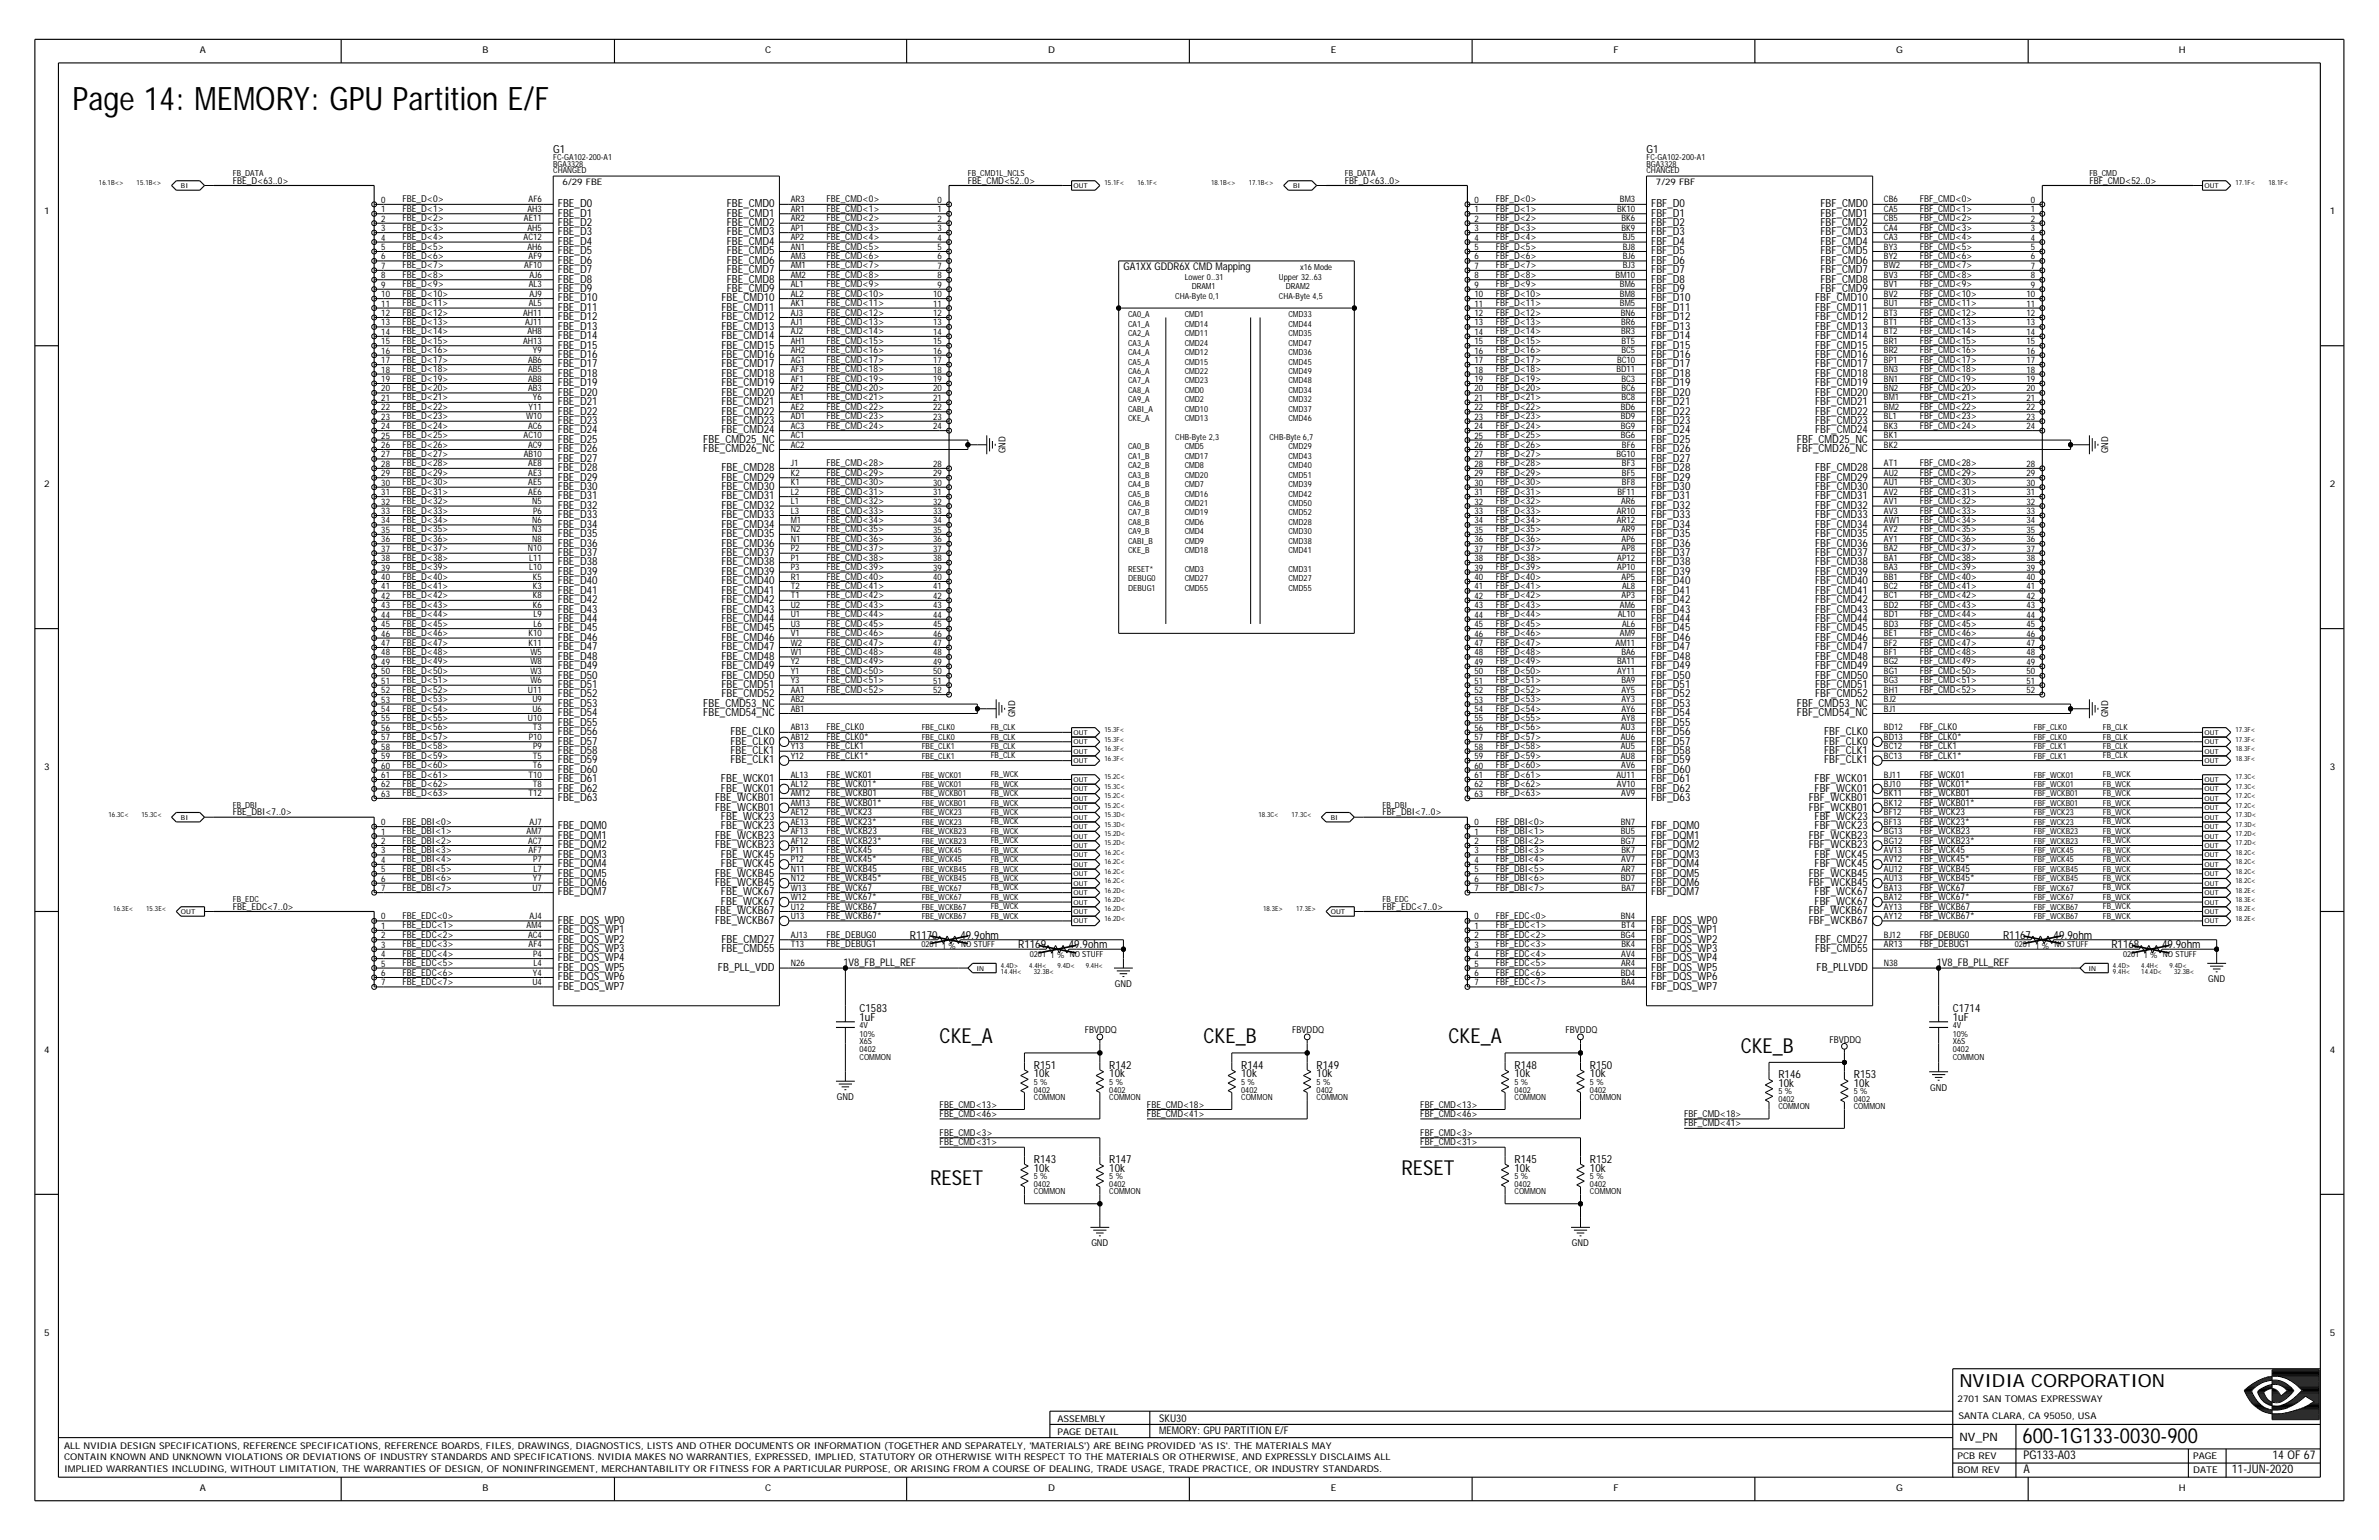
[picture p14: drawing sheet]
<svg xmlns="http://www.w3.org/2000/svg" width="432mm" height="279mm" viewBox="0 0 432 279" stroke-linecap="round" stroke-linejoin="round" font-family="sans-serif">
<defs><g id="words">
<text font-size="5.9" x="13.2" y="20">Page 14: MEMORY: GPU Partition E/F</text>
<text font-size="3.8" x="367.1" y="261.8">600-1G133-0030-900</text>
<g font-size="3.7">
<text x="170.5" y="189.3">CKE_A</text>
<text x="218.4" y="189.3">CKE_B</text>
<text x="262.9" y="189.3">CKE_A</text>
<text x="316" y="191">CKE_B</text>
<text x="168.8" y="215">RESET</text>
<text x="254.4" y="213.3">RESET</text>
</g>
<text font-size="3.3" x="355.6" y="251.6">NVIDIA CORPORATION</text>
<g font-size="2.2">
<text x="367.3" y="267.3">A</text>
<text x="367.3" y="264.8">PG133-A03</text>
<text x="405.1" y="267.3">11-JUN-2020</text>
<text x="412.5" y="264.8">14 OF 67</text>
</g>
<text font-size="2.1" x="355.6" y="261.5">NV_PN</text>
<g font-size="2">
<text x="100.4" y="27.8">G1</text>
<text x="298.8" y="27.8">G1</text>
<text x="101.3" y="41">FBE_D2</text>
<text x="101.3" y="39.3">FBE_D1</text>
<text x="101.3" y="37.6">FBE_D0</text>
<text x="131.9" y="41">FBE_CMD2</text>
<text x="131.9" y="39.3">FBE_CMD1</text>
<text x="131.9" y="37.6">FBE_CMD0</text>
<text x="299.7" y="41">FBF_D2</text>
<text x="299.7" y="39.3">FBF_D1</text>
<text x="299.7" y="37.6">FBF_D0</text>
<text x="330.4" y="41">FBF_CMD2</text>
<text x="330.4" y="39.3">FBF_CMD1</text>
<text x="330.4" y="37.6">FBF_CMD0</text>
<text x="101.3" y="47.9">FBE_D6</text>
<text x="101.3" y="46.1">FBE_D5</text>
<text x="101.3" y="44.4">FBE_D4</text>
<text x="101.3" y="42.7">FBE_D3</text>
<text x="131.9" y="47.9">FBE_CMD6</text>
<text x="131.9" y="46.1">FBE_CMD5</text>
<text x="131.9" y="44.4">FBE_CMD4</text>
<text x="131.9" y="42.7">FBE_CMD3</text>
<text x="299.7" y="47.9">FBF_D6</text>
<text x="299.7" y="46.1">FBF_D5</text>
<text x="299.7" y="44.4">FBF_D4</text>
<text x="299.7" y="42.7">FBF_D3</text>
<text x="330.4" y="47.9">FBF_CMD6</text>
<text x="330.4" y="46.1">FBF_CMD5</text>
<text x="330.4" y="44.4">FBF_CMD4</text>
<text x="330.4" y="42.7">FBF_CMD3</text>
<text x="101.3" y="53">FBE_D9</text>
<text x="101.3" y="51.3">FBE_D8</text>
<text x="101.3" y="49.6">FBE_D7</text>
<text x="131.9" y="53">FBE_CMD9</text>
<text x="131.9" y="51.3">FBE_CMD8</text>
<text x="131.9" y="49.6">FBE_CMD7</text>
<text x="299.7" y="53">FBF_D9</text>
<text x="299.7" y="51.3">FBF_D8</text>
<text x="299.7" y="49.6">FBF_D7</text>
<text x="330.4" y="53">FBF_CMD9</text>
<text x="330.4" y="51.3">FBF_CMD8</text>
<text x="330.4" y="49.6">FBF_CMD7</text>
<text x="101.3" y="59.8">FBE_D13</text>
<text x="101.3" y="58.1">FBE_D12</text>
<text x="101.3" y="56.4">FBE_D11</text>
<text x="101.3" y="54.7">FBE_D10</text>
<text x="130.9" y="59.8">FBE_CMD13</text>
<text x="130.9" y="58.1">FBE_CMD12</text>
<text x="130.9" y="56.4">FBE_CMD11</text>
<text x="130.9" y="54.7">FBE_CMD10</text>
<text x="299.7" y="59.8">FBF_D13</text>
<text x="299.7" y="58.1">FBF_D12</text>
<text x="299.7" y="56.4">FBF_D11</text>
<text x="299.7" y="54.7">FBF_D10</text>
<text x="329.4" y="59.8">FBF_CMD13</text>
<text x="329.4" y="58.1">FBF_CMD12</text>
<text x="329.4" y="56.4">FBF_CMD11</text>
<text x="329.4" y="54.7">FBF_CMD10</text>
<text x="101.3" y="65">FBE_D16</text>
<text x="101.3" y="63.2">FBE_D15</text>
<text x="101.3" y="61.5">FBE_D14</text>
<text x="130.9" y="65">FBE_CMD16</text>
<text x="130.9" y="63.2">FBE_CMD15</text>
<text x="130.9" y="61.5">FBE_CMD14</text>
<text x="299.7" y="65">FBF_D16</text>
<text x="299.7" y="63.2">FBF_D15</text>
<text x="299.7" y="61.5">FBF_D14</text>
<text x="329.4" y="65">FBF_CMD16</text>
<text x="329.4" y="63.2">FBF_CMD15</text>
<text x="329.4" y="61.5">FBF_CMD14</text>
<text x="101.3" y="71.8">FBE_D20</text>
<text x="101.3" y="70.1">FBE_D19</text>
<text x="101.3" y="68.4">FBE_D18</text>
<text x="101.3" y="66.7">FBE_D17</text>
<text x="130.9" y="71.8">FBE_CMD20</text>
<text x="130.9" y="70.1">FBE_CMD19</text>
<text x="130.9" y="68.4">FBE_CMD18</text>
<text x="130.9" y="66.7">FBE_CMD17</text>
<text x="299.7" y="71.8">FBF_D20</text>
<text x="299.7" y="70.1">FBF_D19</text>
<text x="299.7" y="68.4">FBF_D18</text>
<text x="299.7" y="66.7">FBF_D17</text>
<text x="329.4" y="71.8">FBF_CMD20</text>
<text x="329.4" y="70.1">FBF_CMD19</text>
<text x="329.4" y="68.4">FBF_CMD18</text>
<text x="329.4" y="66.7">FBF_CMD17</text>
<text x="101.3" y="76.9">FBE_D23</text>
<text x="101.3" y="75.2">FBE_D22</text>
<text x="101.3" y="73.5">FBE_D21</text>
<text x="130.9" y="76.9">FBE_CMD23</text>
<text x="130.9" y="75.2">FBE_CMD22</text>
<text x="130.9" y="73.5">FBE_CMD21</text>
<text x="299.7" y="76.9">FBF_D23</text>
<text x="299.7" y="75.2">FBF_D22</text>
<text x="299.7" y="73.5">FBF_D21</text>
<text x="329.4" y="76.9">FBF_CMD23</text>
<text x="329.4" y="75.2">FBF_CMD22</text>
<text x="329.4" y="73.5">FBF_CMD21</text>
<text x="101.3" y="83.8">FBE_D27</text>
<text x="101.3" y="82.1">FBE_D26</text>
<text x="101.3" y="80.4">FBE_D25</text>
<text x="101.3" y="78.6">FBE_D24</text>
<text x="127.7" y="82.1">FBE_CMD26_NC</text>
<text x="127.7" y="80.4">FBE_CMD25_NC</text>
<text x="130.9" y="78.6">FBE_CMD24</text>
<text x="299.7" y="83.8">FBF_D27</text>
<text x="299.7" y="82.1">FBF_D26</text>
<text x="299.7" y="80.4">FBF_D25</text>
<text x="299.7" y="78.6">FBF_D24</text>
<text x="326.2" y="82.1">FBF_CMD26_NC</text>
<text x="326.2" y="80.4">FBF_CMD25_NC</text>
<text x="329.4" y="78.6">FBF_CMD24</text>
<text x="101.3" y="88.9">FBE_D30</text>
<text x="101.3" y="87.2">FBE_D29</text>
<text x="101.3" y="85.5">FBE_D28</text>
<text x="130.9" y="88.9">FBE_CMD30</text>
<text x="130.9" y="87.2">FBE_CMD29</text>
<text x="130.9" y="85.5">FBE_CMD28</text>
<text x="299.7" y="88.9">FBF_D30</text>
<text x="299.7" y="87.2">FBF_D29</text>
<text x="299.7" y="85.5">FBF_D28</text>
<text x="329.4" y="88.9">FBF_CMD30</text>
<text x="329.4" y="87.2">FBF_CMD29</text>
<text x="329.4" y="85.5">FBF_CMD28</text>
<text x="101.3" y="95.7">FBE_D34</text>
<text x="101.3" y="94">FBE_D33</text>
<text x="101.3" y="92.3">FBE_D32</text>
<text x="101.3" y="90.6">FBE_D31</text>
<text x="130.9" y="95.7">FBE_CMD34</text>
<text x="130.9" y="94">FBE_CMD33</text>
<text x="130.9" y="92.3">FBE_CMD32</text>
<text x="130.9" y="90.6">FBE_CMD31</text>
<text x="299.7" y="95.7">FBF_D34</text>
<text x="299.7" y="94">FBF_D33</text>
<text x="299.7" y="92.3">FBF_D32</text>
<text x="299.7" y="90.6">FBF_D31</text>
<text x="329.4" y="95.7">FBF_CMD34</text>
<text x="329.4" y="94">FBF_CMD33</text>
<text x="329.4" y="92.3">FBF_CMD32</text>
<text x="329.4" y="90.6">FBF_CMD31</text>
<text x="101.3" y="100.9">FBE_D37</text>
<text x="101.3" y="99.2">FBE_D36</text>
<text x="101.3" y="97.5">FBE_D35</text>
<text x="130.9" y="100.9">FBE_CMD37</text>
<text x="130.9" y="99.2">FBE_CMD36</text>
<text x="130.9" y="97.5">FBE_CMD35</text>
<text x="299.7" y="100.9">FBF_D37</text>
<text x="299.7" y="99.2">FBF_D36</text>
<text x="299.7" y="97.5">FBF_D35</text>
<text x="329.4" y="100.9">FBF_CMD37</text>
<text x="329.4" y="99.2">FBF_CMD36</text>
<text x="329.4" y="97.5">FBF_CMD35</text>
<text x="101.3" y="107.7">FBE_D41</text>
<text x="101.3" y="106">FBE_D40</text>
<text x="101.3" y="104.3">FBE_D39</text>
<text x="101.3" y="102.6">FBE_D38</text>
<text x="130.9" y="107.7">FBE_CMD41</text>
<text x="130.9" y="106">FBE_CMD40</text>
<text x="130.9" y="104.3">FBE_CMD39</text>
<text x="130.9" y="102.6">FBE_CMD38</text>
<text x="299.7" y="107.7">FBF_D41</text>
<text x="299.7" y="106">FBF_D40</text>
<text x="299.7" y="104.3">FBF_D39</text>
<text x="299.7" y="102.6">FBF_D38</text>
<text x="329.4" y="107.7">FBF_CMD41</text>
<text x="329.4" y="106">FBF_CMD40</text>
<text x="329.4" y="104.3">FBF_CMD39</text>
<text x="329.4" y="102.6">FBF_CMD38</text>
<text x="101.3" y="112.9">FBE_D44</text>
<text x="101.3" y="111.1">FBE_D43</text>
<text x="101.3" y="109.4">FBE_D42</text>
<text x="130.9" y="112.9">FBE_CMD44</text>
<text x="130.9" y="111.1">FBE_CMD43</text>
<text x="130.9" y="109.4">FBE_CMD42</text>
<text x="299.7" y="112.9">FBF_D44</text>
<text x="299.7" y="111.1">FBF_D43</text>
<text x="299.7" y="109.4">FBF_D42</text>
<text x="329.4" y="112.9">FBF_CMD44</text>
<text x="329.4" y="111.1">FBF_CMD43</text>
<text x="329.4" y="109.4">FBF_CMD42</text>
<text x="101.3" y="119.7">FBE_D48</text>
<text x="101.3" y="118">FBE_D47</text>
<text x="101.3" y="116.3">FBE_D46</text>
<text x="101.3" y="114.6">FBE_D45</text>
<text x="130.9" y="119.7">FBE_CMD48</text>
<text x="130.9" y="118">FBE_CMD47</text>
<text x="130.9" y="116.3">FBE_CMD46</text>
<text x="130.9" y="114.6">FBE_CMD45</text>
<text x="299.7" y="119.7">FBF_D48</text>
<text x="299.7" y="118">FBF_D47</text>
<text x="299.7" y="116.3">FBF_D46</text>
<text x="299.7" y="114.6">FBF_D45</text>
<text x="329.4" y="119.7">FBF_CMD48</text>
<text x="329.4" y="118">FBF_CMD47</text>
<text x="329.4" y="116.3">FBF_CMD46</text>
<text x="329.4" y="114.6">FBF_CMD45</text>
<text x="101.3" y="124.8">FBE_D51</text>
<text x="101.3" y="123.1">FBE_D50</text>
<text x="101.3" y="121.4">FBE_D49</text>
<text x="130.9" y="124.8">FBE_CMD51</text>
<text x="130.9" y="123.1">FBE_CMD50</text>
<text x="130.9" y="121.4">FBE_CMD49</text>
<text x="299.7" y="124.8">FBF_D51</text>
<text x="299.7" y="123.1">FBF_D50</text>
<text x="299.7" y="121.4">FBF_D49</text>
<text x="329.4" y="124.8">FBF_CMD51</text>
<text x="329.4" y="123.1">FBF_CMD50</text>
<text x="329.4" y="121.4">FBF_CMD49</text>
<text x="101.3" y="131.7">FBE_D55</text>
<text x="101.3" y="130">FBE_D54</text>
<text x="101.3" y="128.3">FBE_D53</text>
<text x="101.3" y="126.5">FBE_D52</text>
<text x="127.7" y="130">FBE_CMD54_NC</text>
<text x="127.7" y="128.3">FBE_CMD53_NC</text>
<text x="130.9" y="126.5">FBE_CMD52</text>
<text x="299.7" y="131.7">FBF_D55</text>
<text x="299.7" y="130">FBF_D54</text>
<text x="299.7" y="128.3">FBF_D53</text>
<text x="299.7" y="126.5">FBF_D52</text>
<text x="326.2" y="130">FBF_CMD54_NC</text>
<text x="326.2" y="128.3">FBF_CMD53_NC</text>
<text x="329.4" y="126.5">FBF_CMD52</text>
<text x="101.3" y="136.8">FBE_D58</text>
<text x="101.3" y="135.1">FBE_D57</text>
<text x="101.3" y="133.4">FBE_D56</text>
<text x="132.6" y="136.8">FBE_CLK1</text>
<text x="132.6" y="135.1">FBE_CLK0</text>
<text x="132.6" y="133.4">FBE_CLK0</text>
<text x="299.7" y="136.8">FBF_D58</text>
<text x="299.7" y="135.1">FBF_D57</text>
<text x="299.7" y="133.4">FBF_D56</text>
<text x="331.1" y="136.8">FBF_CLK1</text>
<text x="331.1" y="135.1">FBF_CLK0</text>
<text x="331.1" y="133.4">FBF_CLK0</text>
<text x="101.3" y="143.6">FBE_D62</text>
<text x="101.3" y="141.9">FBE_D61</text>
<text x="101.3" y="140.2">FBE_D60</text>
<text x="101.3" y="138.5">FBE_D59</text>
<text x="130.9" y="143.6">FBE_WCK01</text>
<text x="130.9" y="141.9">FBE_WCK01</text>
<text x="132.6" y="138.5">FBE_CLK1</text>
<text x="299.7" y="143.6">FBF_D62</text>
<text x="299.7" y="141.9">FBF_D61</text>
<text x="299.7" y="140.2">FBF_D60</text>
<text x="299.7" y="138.5">FBF_D59</text>
<text x="329.4" y="143.6">FBF_WCK01</text>
<text x="329.4" y="141.9">FBF_WCK01</text>
<text x="331.1" y="138.5">FBF_CLK1</text>
<text x="101.3" y="145.4">FBE_D63</text>
<text x="129.8" y="147.1">FBE_WCKB01</text>
<text x="129.8" y="145.4">FBE_WCKB01</text>
<text x="130.9" y="148.8">FBE_WCK23</text>
<text x="299.7" y="145.4">FBF_D63</text>
<text x="328.3" y="147.1">FBF_WCKB01</text>
<text x="328.3" y="145.4">FBF_WCKB01</text>
<text x="329.4" y="148.8">FBF_WCK23</text>
<text x="101.3" y="155.6">FBE_DQM3</text>
<text x="101.3" y="153.9">FBE_DQM2</text>
<text x="101.3" y="152.2">FBE_DQM1</text>
<text x="101.3" y="150.5">FBE_DQM0</text>
<text x="129.8" y="153.9">FBE_WCKB23</text>
<text x="129.8" y="152.2">FBE_WCKB23</text>
<text x="130.9" y="155.6">FBE_WCK45</text>
<text x="130.9" y="150.5">FBE_WCK23</text>
<text x="299.7" y="155.6">FBF_DQM3</text>
<text x="299.7" y="153.9">FBF_DQM2</text>
<text x="299.7" y="152.2">FBF_DQM1</text>
<text x="299.7" y="150.5">FBF_DQM0</text>
<text x="328.3" y="153.9">FBF_WCKB23</text>
<text x="328.3" y="152.2">FBF_WCKB23</text>
<text x="329.4" y="155.6">FBF_WCK45</text>
<text x="329.4" y="150.5">FBF_WCK23</text>
<text x="101.3" y="160.8">FBE_DQM6</text>
<text x="101.3" y="159">FBE_DQM5</text>
<text x="101.3" y="157.3">FBE_DQM4</text>
<text x="129.8" y="160.8">FBE_WCKB45</text>
<text x="129.8" y="159">FBE_WCKB45</text>
<text x="130.9" y="157.3">FBE_WCK45</text>
<text x="299.7" y="160.8">FBF_DQM6</text>
<text x="299.7" y="159">FBF_DQM5</text>
<text x="299.7" y="157.3">FBF_DQM4</text>
<text x="328.3" y="160.8">FBF_WCKB45</text>
<text x="328.3" y="159">FBF_WCKB45</text>
<text x="329.4" y="157.3">FBF_WCK45</text>
<text x="101.3" y="167.6">FBE_DQS_WP0</text>
<text x="101.3" y="162.5">FBE_DQM7</text>
<text x="129.8" y="167.6">FBE_WCKB67</text>
<text x="129.8" y="165.9">FBE_WCKB67</text>
<text x="130.9" y="164.2">FBE_WCK67</text>
<text x="130.9" y="162.5">FBE_WCK67</text>
<text x="299.7" y="167.6">FBF_DQS_WP0</text>
<text x="299.7" y="162.5">FBF_DQM7</text>
<text x="328.3" y="167.6">FBF_WCKB67</text>
<text x="328.3" y="165.9">FBF_WCKB67</text>
<text x="329.4" y="164.2">FBF_WCK67</text>
<text x="329.4" y="162.5">FBF_WCK67</text>
<text x="101.3" y="172.7">FBE_DQS_WP3</text>
<text x="101.3" y="171">FBE_DQS_WP2</text>
<text x="101.3" y="169.3">FBE_DQS_WP1</text>
<text x="130.9" y="172.7">FBE_CMD55</text>
<text x="130.9" y="171">FBE_CMD27</text>
<text x="165.1" y="170.3">R1170</text>
<text x="174.3" y="170.3">49.9ohm</text>
<text x="184.8" y="172">R1169</text>
<text x="194" y="172">49.9ohm</text>
<text x="299.7" y="172.7">FBF_DQS_WP3</text>
<text x="299.7" y="171">FBF_DQS_WP2</text>
<text x="299.7" y="169.3">FBF_DQS_WP1</text>
<text x="329.4" y="172.7">FBF_CMD55</text>
<text x="329.4" y="171">FBF_CMD27</text>
<text x="363.6" y="170.3">R1167</text>
<text x="372.7" y="170.3">49.9ohm</text>
<text x="383.2" y="172">R1168</text>
<text x="392.4" y="172">49.9ohm</text>
<text x="101.3" y="179.6">FBE_DQS_WP7</text>
<text x="101.3" y="177.9">FBE_DQS_WP6</text>
<text x="101.3" y="176.1">FBE_DQS_WP5</text>
<text x="101.3" y="174.4">FBE_DQS_WP4</text>
<text x="130.3" y="176.1">FB_PLL_VDD</text>
<text x="299.7" y="179.6">FBF_DQS_WP7</text>
<text x="299.7" y="177.9">FBF_DQS_WP6</text>
<text x="299.7" y="176.1">FBF_DQS_WP5</text>
<text x="299.7" y="174.4">FBF_DQS_WP4</text>
<text x="329.7" y="176.1">FB_PLLVDD</text>
<text x="156" y="185.2">1uF</text>
<text x="156" y="183.7">C1583</text>
<text x="354.4" y="185.2">1uF</text>
<text x="354.4" y="183.7">C1714</text>
<text x="187.7" y="195.5">10k</text>
<text x="187.7" y="193.9">R151</text>
<text x="201.3" y="195.5">10k</text>
<text x="201.3" y="193.9">R142</text>
<text x="225.3" y="195.5">10k</text>
<text x="225.3" y="193.9">R144</text>
<text x="239" y="195.5">10k</text>
<text x="239" y="193.9">R149</text>
<text x="274.9" y="195.5">10k</text>
<text x="274.9" y="193.9">R148</text>
<text x="288.6" y="195.5">10k</text>
<text x="288.6" y="193.9">R150</text>
<text x="322.8" y="195.6">R146</text>
<text x="322.8" y="197.2">10k</text>
<text x="336.5" y="195.6">R153</text>
<text x="336.5" y="197.2">10k</text>
<text x="187.7" y="212.6">10k</text>
<text x="187.7" y="211">R143</text>
<text x="201.3" y="212.6">10k</text>
<text x="201.3" y="211">R147</text>
<text x="274.9" y="212.6">10k</text>
<text x="274.9" y="211">R145</text>
<text x="288.6" y="212.6">10k</text>
<text x="288.6" y="211">R152</text>
</g>
<g font-size="1.9">
<text x="203.9" y="49">GA1XX GDDR6X CMD Mapping</text>
<text x="153.1" y="175.3">1V8_FB_PLL_REF</text>
<text x="351.5" y="175.3">1V8_FB_PLL_REF</text>
<text x="210.4" y="257.9">SKU30</text>
<text x="210.4" y="260.1">MEMORY: GPU PARTITION E/F</text>
</g>
<g font-size="1.7">
<text x="36.3" y="9.7">A</text>
<text x="87.6" y="9.7">B</text>
<text x="138.9" y="9.7">C</text>
<text x="190.2" y="9.7">D</text>
<text x="241.5" y="9.7">E</text>
<text x="292.9" y="9.7">F</text>
<text x="344.2" y="9.7">G</text>
<text x="395.5" y="9.7">H</text>
<text x="42.3" y="33.3">FBE_D&lt;63..0&gt;</text>
<text x="175.7" y="33.3">FBE_CMD&lt;52..0&gt;</text>
<text x="244.1" y="33.3">FBF_D&lt;63..0&gt;</text>
<text x="379.2" y="33.3">FBF_CMD&lt;52..0&gt;</text>
<text x="8" y="38.8">1</text>
<text x="73" y="41.9">FBE_D&lt;3&gt;</text>
<text x="73" y="40.2">FBE_D&lt;2&gt;</text>
<text x="73" y="38.4">FBE_D&lt;1&gt;</text>
<text x="73" y="36.7">FBE_D&lt;0&gt;</text>
<text x="150" y="41.9">FBE_CMD&lt;3&gt;</text>
<text x="150" y="40.2">FBE_CMD&lt;2&gt;</text>
<text x="150" y="38.4">FBE_CMD&lt;1&gt;</text>
<text x="150" y="36.7">FBE_CMD&lt;0&gt;</text>
<text x="271.5" y="41.9">FBF_D&lt;3&gt;</text>
<text x="271.5" y="40.2">FBF_D&lt;2&gt;</text>
<text x="271.5" y="38.4">FBF_D&lt;1&gt;</text>
<text x="271.5" y="36.7">FBF_D&lt;0&gt;</text>
<text x="348.5" y="41.9">FBF_CMD&lt;3&gt;</text>
<text x="348.5" y="40.2">FBF_CMD&lt;2&gt;</text>
<text x="348.5" y="38.4">FBF_CMD&lt;1&gt;</text>
<text x="348.5" y="36.7">FBF_CMD&lt;0&gt;</text>
<text x="422.9" y="38.8">1</text>
<text x="73" y="47">FBE_D&lt;6&gt;</text>
<text x="73" y="45.3">FBE_D&lt;5&gt;</text>
<text x="73" y="43.6">FBE_D&lt;4&gt;</text>
<text x="150" y="47">FBE_CMD&lt;6&gt;</text>
<text x="150" y="45.3">FBE_CMD&lt;5&gt;</text>
<text x="150" y="43.6">FBE_CMD&lt;4&gt;</text>
<text x="271.5" y="47">FBF_D&lt;6&gt;</text>
<text x="271.5" y="45.3">FBF_D&lt;5&gt;</text>
<text x="271.5" y="43.6">FBF_D&lt;4&gt;</text>
<text x="348.5" y="47">FBF_CMD&lt;6&gt;</text>
<text x="348.5" y="45.3">FBF_CMD&lt;5&gt;</text>
<text x="348.5" y="43.6">FBF_CMD&lt;4&gt;</text>
<text x="73" y="53.8">FBE_D&lt;10&gt;</text>
<text x="73" y="52.1">FBE_D&lt;9&gt;</text>
<text x="73" y="50.4">FBE_D&lt;8&gt;</text>
<text x="73" y="48.7">FBE_D&lt;7&gt;</text>
<text x="150" y="53.8">FBE_CMD&lt;10&gt;</text>
<text x="150" y="52.1">FBE_CMD&lt;9&gt;</text>
<text x="150" y="50.4">FBE_CMD&lt;8&gt;</text>
<text x="150" y="48.7">FBE_CMD&lt;7&gt;</text>
<text x="271.5" y="53.8">FBF_D&lt;10&gt;</text>
<text x="271.5" y="52.1">FBF_D&lt;9&gt;</text>
<text x="271.5" y="50.4">FBF_D&lt;8&gt;</text>
<text x="271.5" y="48.7">FBF_D&lt;7&gt;</text>
<text x="348.5" y="53.8">FBF_CMD&lt;10&gt;</text>
<text x="348.5" y="52.1">FBF_CMD&lt;9&gt;</text>
<text x="348.5" y="50.4">FBF_CMD&lt;8&gt;</text>
<text x="348.5" y="48.7">FBF_CMD&lt;7&gt;</text>
<text x="73" y="59">FBE_D&lt;13&gt;</text>
<text x="73" y="57.3">FBE_D&lt;12&gt;</text>
<text x="73" y="55.5">FBE_D&lt;11&gt;</text>
<text x="150" y="59">FBE_CMD&lt;13&gt;</text>
<text x="150" y="57.3">FBE_CMD&lt;12&gt;</text>
<text x="150" y="55.5">FBE_CMD&lt;11&gt;</text>
<text x="271.5" y="59">FBF_D&lt;13&gt;</text>
<text x="271.5" y="57.3">FBF_D&lt;12&gt;</text>
<text x="271.5" y="55.5">FBF_D&lt;11&gt;</text>
<text x="348.5" y="59">FBF_CMD&lt;13&gt;</text>
<text x="348.5" y="57.3">FBF_CMD&lt;12&gt;</text>
<text x="348.5" y="55.5">FBF_CMD&lt;11&gt;</text>
<text x="73" y="65.8">FBE_D&lt;17&gt;</text>
<text x="73" y="64.1">FBE_D&lt;16&gt;</text>
<text x="73" y="62.4">FBE_D&lt;15&gt;</text>
<text x="73" y="60.7">FBE_D&lt;14&gt;</text>
<text x="150" y="65.8">FBE_CMD&lt;17&gt;</text>
<text x="150" y="64.1">FBE_CMD&lt;16&gt;</text>
<text x="150" y="62.4">FBE_CMD&lt;15&gt;</text>
<text x="150" y="60.7">FBE_CMD&lt;14&gt;</text>
<text x="271.5" y="65.8">FBF_D&lt;17&gt;</text>
<text x="271.5" y="64.1">FBF_D&lt;16&gt;</text>
<text x="271.5" y="62.4">FBF_D&lt;15&gt;</text>
<text x="271.5" y="60.7">FBF_D&lt;14&gt;</text>
<text x="348.5" y="65.8">FBF_CMD&lt;17&gt;</text>
<text x="348.5" y="64.1">FBF_CMD&lt;16&gt;</text>
<text x="348.5" y="62.4">FBF_CMD&lt;15&gt;</text>
<text x="348.5" y="60.7">FBF_CMD&lt;14&gt;</text>
<text x="73" y="70.9">FBE_D&lt;20&gt;</text>
<text x="73" y="69.2">FBE_D&lt;19&gt;</text>
<text x="73" y="67.5">FBE_D&lt;18&gt;</text>
<text x="150" y="70.9">FBE_CMD&lt;20&gt;</text>
<text x="150" y="69.2">FBE_CMD&lt;19&gt;</text>
<text x="150" y="67.5">FBE_CMD&lt;18&gt;</text>
<text x="271.5" y="70.9">FBF_D&lt;20&gt;</text>
<text x="271.5" y="69.2">FBF_D&lt;19&gt;</text>
<text x="271.5" y="67.5">FBF_D&lt;18&gt;</text>
<text x="348.5" y="70.9">FBF_CMD&lt;20&gt;</text>
<text x="348.5" y="69.2">FBF_CMD&lt;19&gt;</text>
<text x="348.5" y="67.5">FBF_CMD&lt;18&gt;</text>
<text x="73" y="77.8">FBE_D&lt;24&gt;</text>
<text x="73" y="76.1">FBE_D&lt;23&gt;</text>
<text x="73" y="74.4">FBE_D&lt;22&gt;</text>
<text x="73" y="72.7">FBE_D&lt;21&gt;</text>
<text x="150" y="77.8">FBE_CMD&lt;24&gt;</text>
<text x="150" y="76.1">FBE_CMD&lt;23&gt;</text>
<text x="150" y="74.4">FBE_CMD&lt;22&gt;</text>
<text x="150" y="72.7">FBE_CMD&lt;21&gt;</text>
<text x="271.5" y="77.8">FBF_D&lt;24&gt;</text>
<text x="271.5" y="76.1">FBF_D&lt;23&gt;</text>
<text x="271.5" y="74.4">FBF_D&lt;22&gt;</text>
<text x="271.5" y="72.7">FBF_D&lt;21&gt;</text>
<text x="348.5" y="77.8">FBF_CMD&lt;24&gt;</text>
<text x="348.5" y="76.1">FBF_CMD&lt;23&gt;</text>
<text x="348.5" y="74.4">FBF_CMD&lt;22&gt;</text>
<text x="348.5" y="72.7">FBF_CMD&lt;21&gt;</text>
<text x="73" y="82.9">FBE_D&lt;27&gt;</text>
<text x="73" y="81.2">FBE_D&lt;26&gt;</text>
<text x="73" y="79.5">FBE_D&lt;25&gt;</text>
<text x="182.5" y="82.2" transform="rotate(-90 182.5 82.2)">GND</text>
<text x="271.5" y="82.9">FBF_D&lt;27&gt;</text>
<text x="271.5" y="81.2">FBF_D&lt;26&gt;</text>
<text x="271.5" y="79.5">FBF_D&lt;25&gt;</text>
<text x="382.7" y="82.2" transform="rotate(-90 382.7 82.2)">GND</text>
<text x="8" y="88.4">2</text>
<text x="73" y="89.8">FBE_D&lt;31&gt;</text>
<text x="73" y="88.1">FBE_D&lt;30&gt;</text>
<text x="73" y="86.3">FBE_D&lt;29&gt;</text>
<text x="73" y="84.6">FBE_D&lt;28&gt;</text>
<text x="150" y="89.8">FBE_CMD&lt;31&gt;</text>
<text x="150" y="88.1">FBE_CMD&lt;30&gt;</text>
<text x="150" y="86.3">FBE_CMD&lt;29&gt;</text>
<text x="150" y="84.6">FBE_CMD&lt;28&gt;</text>
<text x="271.5" y="89.8">FBF_D&lt;31&gt;</text>
<text x="271.5" y="88.1">FBF_D&lt;30&gt;</text>
<text x="271.5" y="86.3">FBF_D&lt;29&gt;</text>
<text x="271.5" y="84.6">FBF_D&lt;28&gt;</text>
<text x="348.5" y="89.8">FBF_CMD&lt;31&gt;</text>
<text x="348.5" y="88.1">FBF_CMD&lt;30&gt;</text>
<text x="348.5" y="86.3">FBF_CMD&lt;29&gt;</text>
<text x="348.5" y="84.6">FBF_CMD&lt;28&gt;</text>
<text x="422.9" y="88.4">2</text>
<text x="73" y="94.9">FBE_D&lt;34&gt;</text>
<text x="73" y="93.2">FBE_D&lt;33&gt;</text>
<text x="73" y="91.5">FBE_D&lt;32&gt;</text>
<text x="150" y="94.9">FBE_CMD&lt;34&gt;</text>
<text x="150" y="93.2">FBE_CMD&lt;33&gt;</text>
<text x="150" y="91.5">FBE_CMD&lt;32&gt;</text>
<text x="271.5" y="94.9">FBF_D&lt;34&gt;</text>
<text x="271.5" y="93.2">FBF_D&lt;33&gt;</text>
<text x="271.5" y="91.5">FBF_D&lt;32&gt;</text>
<text x="348.5" y="94.9">FBF_CMD&lt;34&gt;</text>
<text x="348.5" y="93.2">FBF_CMD&lt;33&gt;</text>
<text x="348.5" y="91.5">FBF_CMD&lt;32&gt;</text>
<text x="73" y="101.7">FBE_D&lt;38&gt;</text>
<text x="73" y="100">FBE_D&lt;37&gt;</text>
<text x="73" y="98.3">FBE_D&lt;36&gt;</text>
<text x="73" y="96.6">FBE_D&lt;35&gt;</text>
<text x="150" y="101.7">FBE_CMD&lt;38&gt;</text>
<text x="150" y="100">FBE_CMD&lt;37&gt;</text>
<text x="150" y="98.3">FBE_CMD&lt;36&gt;</text>
<text x="150" y="96.6">FBE_CMD&lt;35&gt;</text>
<text x="271.5" y="101.7">FBF_D&lt;38&gt;</text>
<text x="271.5" y="100">FBF_D&lt;37&gt;</text>
<text x="271.5" y="98.3">FBF_D&lt;36&gt;</text>
<text x="271.5" y="96.6">FBF_D&lt;35&gt;</text>
<text x="348.5" y="101.7">FBF_CMD&lt;38&gt;</text>
<text x="348.5" y="100">FBF_CMD&lt;37&gt;</text>
<text x="348.5" y="98.3">FBF_CMD&lt;36&gt;</text>
<text x="348.5" y="96.6">FBF_CMD&lt;35&gt;</text>
<text x="73" y="106.9">FBE_D&lt;41&gt;</text>
<text x="73" y="105.2">FBE_D&lt;40&gt;</text>
<text x="73" y="103.4">FBE_D&lt;39&gt;</text>
<text x="150" y="106.9">FBE_CMD&lt;41&gt;</text>
<text x="150" y="105.2">FBE_CMD&lt;40&gt;</text>
<text x="150" y="103.4">FBE_CMD&lt;39&gt;</text>
<text x="271.5" y="106.9">FBF_D&lt;41&gt;</text>
<text x="271.5" y="105.2">FBF_D&lt;40&gt;</text>
<text x="271.5" y="103.4">FBF_D&lt;39&gt;</text>
<text x="348.5" y="106.9">FBF_CMD&lt;41&gt;</text>
<text x="348.5" y="105.2">FBF_CMD&lt;40&gt;</text>
<text x="348.5" y="103.4">FBF_CMD&lt;39&gt;</text>
<text x="73" y="113.7">FBE_D&lt;45&gt;</text>
<text x="73" y="112">FBE_D&lt;44&gt;</text>
<text x="73" y="110.3">FBE_D&lt;43&gt;</text>
<text x="73" y="108.6">FBE_D&lt;42&gt;</text>
<text x="150" y="113.7">FBE_CMD&lt;45&gt;</text>
<text x="150" y="112">FBE_CMD&lt;44&gt;</text>
<text x="150" y="110.3">FBE_CMD&lt;43&gt;</text>
<text x="150" y="108.6">FBE_CMD&lt;42&gt;</text>
<text x="271.5" y="113.7">FBF_D&lt;45&gt;</text>
<text x="271.5" y="112">FBF_D&lt;44&gt;</text>
<text x="271.5" y="110.3">FBF_D&lt;43&gt;</text>
<text x="271.5" y="108.6">FBF_D&lt;42&gt;</text>
<text x="348.5" y="113.7">FBF_CMD&lt;45&gt;</text>
<text x="348.5" y="112">FBF_CMD&lt;44&gt;</text>
<text x="348.5" y="110.3">FBF_CMD&lt;43&gt;</text>
<text x="348.5" y="108.6">FBF_CMD&lt;42&gt;</text>
<text x="73" y="118.8">FBE_D&lt;48&gt;</text>
<text x="73" y="117.1">FBE_D&lt;47&gt;</text>
<text x="73" y="115.4">FBE_D&lt;46&gt;</text>
<text x="150" y="118.8">FBE_CMD&lt;48&gt;</text>
<text x="150" y="117.1">FBE_CMD&lt;47&gt;</text>
<text x="150" y="115.4">FBE_CMD&lt;46&gt;</text>
<text x="271.5" y="118.8">FBF_D&lt;48&gt;</text>
<text x="271.5" y="117.1">FBF_D&lt;47&gt;</text>
<text x="271.5" y="115.4">FBF_D&lt;46&gt;</text>
<text x="348.5" y="118.8">FBF_CMD&lt;48&gt;</text>
<text x="348.5" y="117.1">FBF_CMD&lt;47&gt;</text>
<text x="348.5" y="115.4">FBF_CMD&lt;46&gt;</text>
<text x="73" y="125.7">FBE_D&lt;52&gt;</text>
<text x="73" y="124">FBE_D&lt;51&gt;</text>
<text x="73" y="122.3">FBE_D&lt;50&gt;</text>
<text x="73" y="120.6">FBE_D&lt;49&gt;</text>
<text x="150" y="125.7">FBE_CMD&lt;52&gt;</text>
<text x="150" y="124">FBE_CMD&lt;51&gt;</text>
<text x="150" y="122.3">FBE_CMD&lt;50&gt;</text>
<text x="150" y="120.6">FBE_CMD&lt;49&gt;</text>
<text x="271.5" y="125.7">FBF_D&lt;52&gt;</text>
<text x="271.5" y="124">FBF_D&lt;51&gt;</text>
<text x="271.5" y="122.3">FBF_D&lt;50&gt;</text>
<text x="271.5" y="120.6">FBF_D&lt;49&gt;</text>
<text x="348.5" y="125.7">FBF_CMD&lt;52&gt;</text>
<text x="348.5" y="124">FBF_CMD&lt;51&gt;</text>
<text x="348.5" y="122.3">FBF_CMD&lt;50&gt;</text>
<text x="348.5" y="120.6">FBF_CMD&lt;49&gt;</text>
<text x="73" y="130.8">FBE_D&lt;55&gt;</text>
<text x="73" y="129.1">FBE_D&lt;54&gt;</text>
<text x="73" y="127.4">FBE_D&lt;53&gt;</text>
<text x="184.2" y="130.1" transform="rotate(-90 184.2 130.1)">GND</text>
<text x="271.5" y="130.8">FBF_D&lt;55&gt;</text>
<text x="271.5" y="129.1">FBF_D&lt;54&gt;</text>
<text x="271.5" y="127.4">FBF_D&lt;53&gt;</text>
<text x="382.7" y="130.1" transform="rotate(-90 382.7 130.1)">GND</text>
<text x="73" y="137.7">FBE_D&lt;59&gt;</text>
<text x="73" y="135.9">FBE_D&lt;58&gt;</text>
<text x="73" y="134.2">FBE_D&lt;57&gt;</text>
<text x="73" y="132.5">FBE_D&lt;56&gt;</text>
<text x="150" y="137.7">FBE_CLK1*</text>
<text x="150" y="135.9">FBE_CLK1</text>
<text x="150" y="134.2">FBE_CLK0*</text>
<text x="150" y="132.5">FBE_CLK0</text>
<text x="271.5" y="137.7">FBF_D&lt;59&gt;</text>
<text x="271.5" y="135.9">FBF_D&lt;58&gt;</text>
<text x="271.5" y="134.2">FBF_D&lt;57&gt;</text>
<text x="271.5" y="132.5">FBF_D&lt;56&gt;</text>
<text x="348.5" y="137.7">FBF_CLK1*</text>
<text x="348.5" y="135.9">FBF_CLK1</text>
<text x="348.5" y="134.2">FBF_CLK0*</text>
<text x="348.5" y="132.5">FBF_CLK0</text>
<text x="8" y="139.7">3</text>
<text x="73" y="142.8">FBE_D&lt;62&gt;</text>
<text x="73" y="141.1">FBE_D&lt;61&gt;</text>
<text x="73" y="139.4">FBE_D&lt;60&gt;</text>
<text x="150" y="142.8">FBE_WCK01*</text>
<text x="150" y="141.1">FBE_WCK01</text>
<text x="271.5" y="142.8">FBF_D&lt;62&gt;</text>
<text x="271.5" y="141.1">FBF_D&lt;61&gt;</text>
<text x="271.5" y="139.4">FBF_D&lt;60&gt;</text>
<text x="348.5" y="142.8">FBF_WCK01*</text>
<text x="348.5" y="141.1">FBF_WCK01</text>
<text x="422.9" y="139.7">3</text>
<text x="42.3" y="147.9">FBE_DBI&lt;7..0&gt;</text>
<text x="73" y="149.6">FBE_DBI&lt;0&gt;</text>
<text x="73" y="144.5">FBE_D&lt;63&gt;</text>
<text x="150" y="146.2">FBE_WCKB01*</text>
<text x="150" y="144.5">FBE_WCKB01</text>
<text x="150" y="149.6">FBE_WCK23*</text>
<text x="150" y="147.9">FBE_WCK23</text>
<text x="250.9" y="147.9">FBF_DBI&lt;7..0&gt;</text>
<text x="271.5" y="149.6">FBF_DBI&lt;0&gt;</text>
<text x="271.5" y="144.5">FBF_D&lt;63&gt;</text>
<text x="348.5" y="146.2">FBF_WCKB01*</text>
<text x="348.5" y="144.5">FBF_WCKB01</text>
<text x="348.5" y="149.6">FBF_WCK23*</text>
<text x="348.5" y="147.9">FBF_WCK23</text>
<text x="73" y="154.8">FBE_DBI&lt;3&gt;</text>
<text x="73" y="153.1">FBE_DBI&lt;2&gt;</text>
<text x="73" y="151.3">FBE_DBI&lt;1&gt;</text>
<text x="150" y="153.1">FBE_WCKB23*</text>
<text x="150" y="151.3">FBE_WCKB23</text>
<text x="150" y="154.8">FBE_WCK45</text>
<text x="271.5" y="154.8">FBF_DBI&lt;3&gt;</text>
<text x="271.5" y="153.1">FBF_DBI&lt;2&gt;</text>
<text x="271.5" y="151.3">FBF_DBI&lt;1&gt;</text>
<text x="348.5" y="153.1">FBF_WCKB23*</text>
<text x="348.5" y="151.3">FBF_WCKB23</text>
<text x="348.5" y="154.8">FBF_WCK45</text>
<text x="73" y="161.6">FBE_DBI&lt;7&gt;</text>
<text x="73" y="159.9">FBE_DBI&lt;6&gt;</text>
<text x="73" y="158.2">FBE_DBI&lt;5&gt;</text>
<text x="73" y="156.5">FBE_DBI&lt;4&gt;</text>
<text x="150" y="159.9">FBE_WCKB45*</text>
<text x="150" y="158.2">FBE_WCKB45</text>
<text x="150" y="161.6">FBE_WCK67</text>
<text x="150" y="156.5">FBE_WCK45*</text>
<text x="271.5" y="159.9">FBF_DBI&lt;6&gt;</text>
<text x="271.5" y="161.6">FBF_DBI&lt;7&gt;</text>
<text x="271.5" y="158.2">FBF_DBI&lt;5&gt;</text>
<text x="271.5" y="156.5">FBF_DBI&lt;4&gt;</text>
<text x="348.5" y="159.9">FBF_WCKB45*</text>
<text x="348.5" y="158.2">FBF_WCKB45</text>
<text x="348.5" y="161.6">FBF_WCK67</text>
<text x="348.5" y="156.5">FBF_WCK45*</text>
<text x="42.3" y="165">FBE_EDC&lt;7..0&gt;</text>
<text x="73" y="166.7">FBE_EDC&lt;0&gt;</text>
<text x="150" y="166.7">FBE_WCKB67*</text>
<text x="150" y="165">FBE_WCKB67</text>
<text x="150" y="163.3">FBE_WCK67*</text>
<text x="250.9" y="165">FBF_EDC&lt;7..0&gt;</text>
<text x="271.5" y="166.7">FBF_EDC&lt;0&gt;</text>
<text x="348.5" y="166.7">FBF_WCKB67*</text>
<text x="348.5" y="165">FBF_WCKB67</text>
<text x="348.5" y="163.3">FBF_WCK67*</text>
<text x="73" y="173.6">FBE_EDC&lt;4&gt;</text>
<text x="73" y="171.9">FBE_EDC&lt;3&gt;</text>
<text x="73" y="170.2">FBE_EDC&lt;2&gt;</text>
<text x="73" y="168.4">FBE_EDC&lt;1&gt;</text>
<text x="150" y="171.9">FBE_DEBUG1</text>
<text x="150" y="170.2">FBE_DEBUG0</text>
<text x="271.5" y="173.6">FBF_EDC&lt;4&gt;</text>
<text x="271.5" y="171.9">FBF_EDC&lt;3&gt;</text>
<text x="271.5" y="170.2">FBF_EDC&lt;2&gt;</text>
<text x="271.5" y="168.4">FBF_EDC&lt;1&gt;</text>
<text x="348.5" y="171.9">FBF_DEBUG1</text>
<text x="348.5" y="170.2">FBF_DEBUG0</text>
<text x="73" y="178.7">FBE_EDC&lt;7&gt;</text>
<text x="73" y="177">FBE_EDC&lt;6&gt;</text>
<text x="73" y="175.3">FBE_EDC&lt;5&gt;</text>
<text x="202.4" y="179.1">GND</text>
<text x="271.5" y="177">FBF_EDC&lt;6&gt;</text>
<text x="271.5" y="178.7">FBF_EDC&lt;7&gt;</text>
<text x="271.5" y="175.3">FBF_EDC&lt;5&gt;</text>
<text x="400.8" y="178.2">GND</text>
<text x="8" y="191">4</text>
<text x="196.9" y="187.4">FBVDDQ</text>
<text x="234.5" y="187.4">FBVDDQ</text>
<text x="284.1" y="187.4">FBVDDQ</text>
<text x="332" y="189.1">FBVDDQ</text>
<text x="422.9" y="191">4</text>
<text x="350.3" y="197.9">GND</text>
<text x="151.9" y="199.6">GND</text>
<text x="170.5" y="202.7">FBE_CMD&lt;46&gt;</text>
<text x="170.5" y="201">FBE_CMD&lt;13&gt;</text>
<text x="208.2" y="202.7">FBE_CMD&lt;41&gt;</text>
<text x="208.2" y="201">FBE_CMD&lt;18&gt;</text>
<text x="257.8" y="201">FBF_CMD&lt;13&gt;</text>
<text x="257.8" y="202.7">FBF_CMD&lt;46&gt;</text>
<text x="305.7" y="202.7">FBF_CMD&lt;18&gt;</text>
<text x="170.5" y="207.8">FBE_CMD&lt;31&gt;</text>
<text x="170.5" y="206.1">FBE_CMD&lt;3&gt;</text>
<text x="257.8" y="207.8">FBF_CMD&lt;31&gt;</text>
<text x="257.8" y="206.1">FBF_CMD&lt;3&gt;</text>
<text x="305.7" y="204.4">FBF_CMD&lt;41&gt;</text>
<text x="198.1" y="226.1">GND</text>
<text x="285.3" y="226.1">GND</text>
<text x="8" y="242.3">5</text>
<text x="422.9" y="242.3">5</text>
<text x="191.9" y="257.9">ASSEMBLY</text>
<text x="355.3" y="254.3">2701 SAN TOMAS EXPRESSWAY</text>
<text x="355.5" y="257.4">SANTA CLARA, CA 95050, USA</text>
<text x="11.6" y="262.9">ALL NVIDIA DESIGN SPECIFICATIONS, REFERENCE SPECIFICATIONS, REFERENCE BOARDS, FILES, DRAWINGS, DIAGNOSTICS, LISTS AND OTHER DOCUMENTS OR INFORMATION (TOGETHER AND SEPARATELY, 'MATERIALS') ARE BEING PROVIDED 'AS IS'. THE MATERIALS MAY</text>
<text x="191.9" y="260.3">PAGE DETAIL</text>
<text x="11.6" y="264.9">CONTAIN KNOWN AND UNKNOWN VIOLATIONS OR DEVIATIONS OF INDUSTRY STANDARDS AND SPECIFICATIONS. NVIDIA MAKES NO WARRANTIES, EXPRESSED, IMPLIED, STATUTORY OR OTHERWISE WITH RESPECT TO THE MATERIALS OR OTHERWISE, AND EXPRESSLY DISCLAIMS ALL</text>
<text x="11.6" y="267.2">IMPLIED WARRANTIES INCLUDING, WITHOUT LIMITATION, THE WARRANTIES OF DESIGN, OF NONINFRINGEMENT, MERCHANTABILITY OR FITNESS FOR A PARTICULAR PURPOSE, OR ARISING FROM A COURSE OF DEALING, TRADE USAGE, TRADE PRACTICE, OR INDUSTRY STANDARDS.</text>
<text x="355.3" y="267.3">BOM REV</text>
<text x="355.3" y="264.8">PCB REV</text>
<text x="398.1" y="264.8">PAGE</text>
<text x="398.1" y="267.3">DATE</text>
<text x="36.3" y="270.6">A</text>
<text x="87.6" y="270.6">B</text>
<text x="138.9" y="270.6">C</text>
<text x="190.2" y="270.6">D</text>
<text x="241.5" y="270.6">E</text>
<text x="292.9" y="270.6">F</text>
<text x="344.2" y="270.6">G</text>
<text x="395.5" y="270.6">H</text>
</g>
<g font-size="1.6">
<text x="102.1" y="33.7">6/29 FBE</text>
<text x="300.6" y="33.7">7/29 FBF</text>
<text x="69.2" y="40.2">2</text>
<text x="69.2" y="41.9">3</text>
<text x="69.2" y="38.5">1</text>
<text x="69.2" y="36.8">0</text>
<text x="95.1" y="40.2">AE11</text>
<text x="95.7" y="41.9">AH5</text>
<text x="95.7" y="38.4">AH3</text>
<text x="96" y="36.7">AF6</text>
<text x="143.5" y="41.9">AP1</text>
<text x="143.5" y="40.2">AR2</text>
<text x="143.5" y="38.4">AR1</text>
<text x="143.5" y="36.7">AR3</text>
<text x="170.2" y="40.2">2</text>
<text x="170.2" y="41.9">3</text>
<text x="170.2" y="38.5">1</text>
<text x="170.2" y="36.8">0</text>
<text x="267.6" y="41.9">3</text>
<text x="267.6" y="40.2">2</text>
<text x="267.6" y="38.5">1</text>
<text x="267.6" y="36.8">0</text>
<text x="293.5" y="38.4">BK10</text>
<text x="294" y="36.7">BM3</text>
<text x="294.3" y="41.9">BK9</text>
<text x="294.3" y="40.2">BK6</text>
<text x="342" y="41.9">CA4</text>
<text x="342" y="40.2">CB5</text>
<text x="342" y="38.4">CA5</text>
<text x="342" y="36.7">CB6</text>
<text x="368.6" y="41.9">3</text>
<text x="368.6" y="40.2">2</text>
<text x="368.6" y="36.8">0</text>
<text x="368.6" y="38.5">1</text>
<text x="69.2" y="47.1">6</text>
<text x="69.2" y="45.4">5</text>
<text x="69.2" y="43.6">4</text>
<text x="95" y="43.6">AC12</text>
<text x="95.7" y="45.3">AH6</text>
<text x="96" y="47">AF9</text>
<text x="143.5" y="47">AM3</text>
<text x="143.5" y="45.3">AN1</text>
<text x="143.5" y="43.6">AP2</text>
<text x="170.2" y="47.1">6</text>
<text x="170.2" y="45.4">5</text>
<text x="170.2" y="43.6">4</text>
<text x="267.6" y="47.1">6</text>
<text x="267.6" y="45.4">5</text>
<text x="267.6" y="43.6">4</text>
<text x="294.5" y="47">BJ6</text>
<text x="294.5" y="45.3">BJ8</text>
<text x="294.5" y="43.6">BJ5</text>
<text x="342" y="47">BY2</text>
<text x="342" y="45.3">BY3</text>
<text x="342" y="43.6">CA3</text>
<text x="368.6" y="45.4">5</text>
<text x="368.6" y="47.1">6</text>
<text x="368.6" y="43.6">4</text>
<text x="69.2" y="53.9">10</text>
<text x="69.2" y="52.2">9</text>
<text x="69.2" y="50.5">8</text>
<text x="69.2" y="48.8">7</text>
<text x="95.2" y="48.7">AF10</text>
<text x="96" y="52.1">AL3</text>
<text x="96.1" y="53.8">AJ9</text>
<text x="96.1" y="50.4">AJ6</text>
<text x="143.5" y="53.8">AL2</text>
<text x="143.5" y="52.1">AL1</text>
<text x="143.5" y="50.4">AM2</text>
<text x="143.5" y="48.7">AM1</text>
<text x="169.4" y="53.9">10</text>
<text x="170.2" y="52.2">9</text>
<text x="170.2" y="50.5">8</text>
<text x="170.2" y="48.8">7</text>
<text x="267.6" y="53.9">10</text>
<text x="267.6" y="52.2">9</text>
<text x="267.6" y="50.5">8</text>
<text x="267.6" y="48.8">7</text>
<text x="293.2" y="50.4">BM10</text>
<text x="294" y="53.8">BM8</text>
<text x="294" y="52.1">BM6</text>
<text x="294.5" y="48.7">BJ3</text>
<text x="342" y="53.8">BV2</text>
<text x="342" y="52.1">BV1</text>
<text x="342" y="50.4">BV3</text>
<text x="342" y="48.7">BW2</text>
<text x="367.8" y="53.9">10</text>
<text x="368.6" y="52.2">9</text>
<text x="368.6" y="50.5">8</text>
<text x="368.6" y="48.8">7</text>
<text x="69.2" y="59">13</text>
<text x="69.2" y="57.3">12</text>
<text x="69.2" y="55.6">11</text>
<text x="94.9" y="57.3">AH11</text>
<text x="95.3" y="59">AJ11</text>
<text x="96" y="55.5">AL5</text>
<text x="143.5" y="59">AJ1</text>
<text x="143.5" y="57.3">AJ3</text>
<text x="143.5" y="55.5">AK1</text>
<text x="169.4" y="59">13</text>
<text x="169.4" y="57.3">12</text>
<text x="169.4" y="55.6">11</text>
<text x="267.6" y="59">13</text>
<text x="267.6" y="57.3">12</text>
<text x="267.6" y="55.6">11</text>
<text x="294" y="55.5">BM5</text>
<text x="294.2" y="57.3">BN6</text>
<text x="294.3" y="59">BR6</text>
<text x="342" y="59">BT1</text>
<text x="342" y="57.3">BT3</text>
<text x="342" y="55.5">BU1</text>
<text x="367.8" y="59">13</text>
<text x="367.8" y="57.3">12</text>
<text x="367.8" y="55.6">11</text>
<text x="69.2" y="65.9">17</text>
<text x="69.2" y="64.2">16</text>
<text x="69.2" y="62.5">15</text>
<text x="69.2" y="60.7">14</text>
<text x="94.9" y="62.4">AH13</text>
<text x="95.7" y="60.7">AH8</text>
<text x="95.9" y="65.8">AB6</text>
<text x="96.7" y="64.1">Y9</text>
<text x="143.5" y="65.8">AG1</text>
<text x="143.5" y="64.1">AH2</text>
<text x="143.5" y="62.4">AH1</text>
<text x="143.5" y="60.7">AJ2</text>
<text x="169.4" y="65.9">17</text>
<text x="169.4" y="64.2">16</text>
<text x="169.4" y="62.5">15</text>
<text x="169.4" y="60.7">14</text>
<text x="267.6" y="65.9">17</text>
<text x="267.6" y="64.2">16</text>
<text x="267.6" y="62.5">15</text>
<text x="267.6" y="60.7">14</text>
<text x="293.5" y="65.8">BC10</text>
<text x="294.3" y="60.7">BR3</text>
<text x="294.3" y="64.1">BC5</text>
<text x="294.3" y="62.4">BT5</text>
<text x="342" y="65.8">BP1</text>
<text x="342" y="64.1">BR2</text>
<text x="342" y="62.4">BR1</text>
<text x="342" y="60.7">BT2</text>
<text x="367.8" y="64.2">16</text>
<text x="367.8" y="62.5">15</text>
<text x="367.8" y="65.9">17</text>
<text x="367.8" y="60.7">14</text>
<text x="69.2" y="71">20</text>
<text x="69.2" y="69.3">19</text>
<text x="69.2" y="67.6">18</text>
<text x="95.9" y="70.9">AB3</text>
<text x="95.9" y="69.2">AB8</text>
<text x="95.9" y="67.5">AB5</text>
<text x="143.5" y="70.9">AF2</text>
<text x="143.5" y="69.2">AF1</text>
<text x="143.5" y="67.5">AF3</text>
<text x="169.4" y="71">20</text>
<text x="169.4" y="69.3">19</text>
<text x="169.4" y="67.6">18</text>
<text x="267.6" y="71">20</text>
<text x="267.6" y="69.3">19</text>
<text x="267.6" y="67.6">18</text>
<text x="293.4" y="67.5">BD11</text>
<text x="294.3" y="70.9">BC6</text>
<text x="294.3" y="69.2">BC3</text>
<text x="342" y="70.9">BN2</text>
<text x="342" y="69.2">BN1</text>
<text x="342" y="67.5">BN3</text>
<text x="367.8" y="71">20</text>
<text x="367.8" y="69.3">19</text>
<text x="367.8" y="67.6">18</text>
<text x="69.2" y="77.9">24</text>
<text x="69.2" y="76.1">23</text>
<text x="69.2" y="74.4">22</text>
<text x="69.2" y="72.7">21</text>
<text x="95.5" y="76.1">W10</text>
<text x="95.8" y="77.8">AC6</text>
<text x="95.9" y="74.4">Y11</text>
<text x="96.7" y="72.7">Y6</text>
<text x="143.5" y="77.8">AC3</text>
<text x="143.5" y="76.1">AD1</text>
<text x="143.5" y="74.4">AE2</text>
<text x="143.5" y="72.7">AE1</text>
<text x="169.4" y="77.9">24</text>
<text x="169.4" y="76.1">23</text>
<text x="169.4" y="74.4">22</text>
<text x="169.4" y="72.7">21</text>
<text x="267.6" y="77.9">24</text>
<text x="267.6" y="76.1">23</text>
<text x="267.6" y="74.4">22</text>
<text x="267.6" y="72.7">21</text>
<text x="294.2" y="76.1">BD9</text>
<text x="294.2" y="74.4">BD6</text>
<text x="294.2" y="77.8">BG9</text>
<text x="294.3" y="72.7">BC8</text>
<text x="342" y="77.8">BK3</text>
<text x="342" y="76.1">BL1</text>
<text x="342" y="74.4">BM2</text>
<text x="342" y="72.7">BM1</text>
<text x="367.8" y="77.9">24</text>
<text x="367.8" y="76.1">23</text>
<text x="367.8" y="72.7">21</text>
<text x="367.8" y="74.4">22</text>
<text x="69.2" y="83">27</text>
<text x="69.2" y="81.3">26</text>
<text x="69.2" y="79.6">25</text>
<text x="95" y="79.5">AC10</text>
<text x="95.1" y="82.9">AB10</text>
<text x="95.8" y="81.2">AC9</text>
<text x="143.5" y="81.2">AC2</text>
<text x="143.5" y="79.5">AC1</text>
<text x="267.6" y="83">27</text>
<text x="267.6" y="81.3">26</text>
<text x="267.6" y="79.6">25</text>
<text x="293.4" y="82.9">BG10</text>
<text x="294.2" y="79.5">BG6</text>
<text x="294.4" y="81.2">BF6</text>
<text x="342" y="81.2">BK2</text>
<text x="342" y="79.5">BK1</text>
<text x="69.2" y="89.8">31</text>
<text x="69.2" y="88.1">30</text>
<text x="69.2" y="86.4">29</text>
<text x="69.2" y="84.7">28</text>
<text x="95.9" y="89.8">AE6</text>
<text x="95.9" y="88.1">AE5</text>
<text x="95.9" y="86.3">AE3</text>
<text x="95.9" y="84.6">AE8</text>
<text x="143.5" y="89.8">L2</text>
<text x="143.5" y="88.1">K1</text>
<text x="143.5" y="86.3">K2</text>
<text x="143.5" y="84.6">J1</text>
<text x="169.4" y="89.8">31</text>
<text x="169.4" y="88.1">30</text>
<text x="169.4" y="86.4">29</text>
<text x="169.4" y="84.7">28</text>
<text x="267.6" y="89.8">31</text>
<text x="267.6" y="88.1">30</text>
<text x="267.6" y="86.4">29</text>
<text x="267.6" y="84.7">28</text>
<text x="293.6" y="89.8">BF11</text>
<text x="294.4" y="88.1">BF8</text>
<text x="294.4" y="86.3">BF5</text>
<text x="294.4" y="84.6">BF3</text>
<text x="342" y="89.8">AV2</text>
<text x="342" y="88.1">AU1</text>
<text x="342" y="86.3">AU2</text>
<text x="342" y="84.6">AT1</text>
<text x="367.8" y="89.8">31</text>
<text x="367.8" y="88.1">30</text>
<text x="367.8" y="86.4">29</text>
<text x="367.8" y="84.7">28</text>
<text x="69.2" y="95">34</text>
<text x="69.2" y="93.3">33</text>
<text x="69.2" y="91.5">32</text>
<text x="96.6" y="94.9">N6</text>
<text x="96.6" y="91.5">N5</text>
<text x="96.8" y="93.2">P6</text>
<text x="143.5" y="94.9">M1</text>
<text x="143.5" y="93.2">L3</text>
<text x="143.5" y="91.5">L1</text>
<text x="169.4" y="95">34</text>
<text x="169.4" y="93.3">33</text>
<text x="169.4" y="91.5">32</text>
<text x="267.6" y="95">34</text>
<text x="267.6" y="93.3">33</text>
<text x="267.6" y="91.5">32</text>
<text x="293.4" y="94.9">AR12</text>
<text x="293.4" y="93.2">AR10</text>
<text x="294.2" y="91.5">AR6</text>
<text x="342" y="94.9">AW1</text>
<text x="342" y="93.2">AV3</text>
<text x="342" y="91.5">AV1</text>
<text x="367.8" y="95">34</text>
<text x="367.8" y="93.3">33</text>
<text x="367.8" y="91.5">32</text>
<text x="69.2" y="101.8">38</text>
<text x="69.2" y="100.1">37</text>
<text x="69.2" y="98.4">36</text>
<text x="69.2" y="96.7">35</text>
<text x="95.8" y="100">N10</text>
<text x="96.1" y="101.7">L11</text>
<text x="96.6" y="98.3">N8</text>
<text x="96.6" y="96.6">N3</text>
<text x="143.5" y="101.7">P1</text>
<text x="143.5" y="100">P2</text>
<text x="143.5" y="98.3">N1</text>
<text x="143.5" y="96.6">N2</text>
<text x="169.4" y="101.8">38</text>
<text x="169.4" y="100.1">37</text>
<text x="169.4" y="98.4">36</text>
<text x="169.4" y="96.7">35</text>
<text x="267.6" y="101.8">38</text>
<text x="267.6" y="100.1">37</text>
<text x="267.6" y="98.4">36</text>
<text x="267.6" y="96.7">35</text>
<text x="293.5" y="101.7">AP12</text>
<text x="294.2" y="96.6">AR9</text>
<text x="294.3" y="100">AP8</text>
<text x="294.3" y="98.3">AP6</text>
<text x="342" y="101.7">BA1</text>
<text x="342" y="100">BA2</text>
<text x="342" y="98.3">AY1</text>
<text x="342" y="96.6">AY2</text>
<text x="367.8" y="101.8">38</text>
<text x="367.8" y="98.4">36</text>
<text x="367.8" y="100.1">37</text>
<text x="367.8" y="96.7">35</text>
<text x="69.2" y="106.9">41</text>
<text x="69.2" y="105.2">40</text>
<text x="69.2" y="103.5">39</text>
<text x="96.1" y="103.4">L10</text>
<text x="96.7" y="106.9">K3</text>
<text x="96.7" y="105.2">K5</text>
<text x="143.5" y="106.9">T2</text>
<text x="143.5" y="105.2">R1</text>
<text x="143.5" y="103.4">P3</text>
<text x="169.4" y="106.9">41</text>
<text x="169.4" y="105.2">40</text>
<text x="169.4" y="103.5">39</text>
<text x="267.6" y="106.9">41</text>
<text x="267.6" y="105.2">40</text>
<text x="267.6" y="103.5">39</text>
<text x="293.5" y="103.4">AP10</text>
<text x="294.3" y="105.2">AP5</text>
<text x="294.4" y="106.9">AL8</text>
<text x="342" y="106.9">BC2</text>
<text x="342" y="105.2">BB1</text>
<text x="342" y="103.4">BA3</text>
<text x="367.8" y="106.9">41</text>
<text x="367.8" y="105.2">40</text>
<text x="367.8" y="103.5">39</text>
<text x="69.2" y="113.8">45</text>
<text x="69.2" y="112.1">44</text>
<text x="69.2" y="110.4">43</text>
<text x="69.2" y="108.6">42</text>
<text x="96.7" y="110.3">K6</text>
<text x="96.7" y="108.6">K8</text>
<text x="96.9" y="113.7">L6</text>
<text x="96.9" y="112">L9</text>
<text x="143.5" y="113.7">U3</text>
<text x="143.5" y="112">U1</text>
<text x="143.5" y="110.3">U2</text>
<text x="143.5" y="108.6">T1</text>
<text x="169.4" y="113.8">45</text>
<text x="169.4" y="112.1">44</text>
<text x="169.4" y="110.4">43</text>
<text x="169.4" y="108.6">42</text>
<text x="267.6" y="113.8">45</text>
<text x="267.6" y="112.1">44</text>
<text x="267.6" y="110.4">43</text>
<text x="267.6" y="108.6">42</text>
<text x="293.6" y="112">AL10</text>
<text x="294" y="110.3">AM6</text>
<text x="294.3" y="108.6">AP3</text>
<text x="294.4" y="113.7">AL6</text>
<text x="342" y="113.7">BD3</text>
<text x="342" y="112">BD1</text>
<text x="342" y="110.3">BD2</text>
<text x="342" y="108.6">BC1</text>
<text x="367.8" y="112.1">44</text>
<text x="367.8" y="113.8">45</text>
<text x="367.8" y="110.4">43</text>
<text x="367.8" y="108.6">42</text>
<text x="69.2" y="118.9">48</text>
<text x="69.2" y="117.2">47</text>
<text x="69.2" y="115.5">46</text>
<text x="95.9" y="117.1">K11</text>
<text x="95.9" y="115.4">K10</text>
<text x="96.3" y="118.8">W5</text>
<text x="143.5" y="118.8">W1</text>
<text x="143.5" y="117.1">W2</text>
<text x="143.5" y="115.4">V1</text>
<text x="169.4" y="118.9">48</text>
<text x="169.4" y="117.2">47</text>
<text x="169.4" y="115.5">46</text>
<text x="267.6" y="118.9">48</text>
<text x="267.6" y="117.2">47</text>
<text x="267.6" y="115.5">46</text>
<text x="293.2" y="117.1">AM11</text>
<text x="294" y="115.4">AM9</text>
<text x="294.3" y="118.8">BA6</text>
<text x="342" y="118.8">BF1</text>
<text x="342" y="117.1">BF2</text>
<text x="342" y="115.4">BE1</text>
<text x="367.8" y="118.9">48</text>
<text x="367.8" y="115.5">46</text>
<text x="367.8" y="117.2">47</text>
<text x="69.2" y="125.8">52</text>
<text x="69.2" y="124">51</text>
<text x="69.2" y="122.3">50</text>
<text x="69.2" y="120.6">49</text>
<text x="95.8" y="125.7">U11</text>
<text x="96.3" y="124">W6</text>
<text x="96.3" y="122.3">W3</text>
<text x="96.3" y="120.6">W8</text>
<text x="143.5" y="125.7">AA1</text>
<text x="143.5" y="124">Y3</text>
<text x="143.5" y="122.3">Y1</text>
<text x="143.5" y="120.6">Y2</text>
<text x="169.4" y="125.8">52</text>
<text x="169.4" y="124">51</text>
<text x="169.4" y="122.3">50</text>
<text x="169.4" y="120.6">49</text>
<text x="267.6" y="125.8">52</text>
<text x="267.6" y="124">51</text>
<text x="267.6" y="122.3">50</text>
<text x="267.6" y="120.6">49</text>
<text x="293.5" y="120.6">BA11</text>
<text x="293.5" y="122.3">AY11</text>
<text x="294.3" y="124">BA9</text>
<text x="294.3" y="125.7">AY5</text>
<text x="342" y="125.7">BH1</text>
<text x="342" y="124">BG3</text>
<text x="342" y="122.3">BG1</text>
<text x="342" y="120.6">BG2</text>
<text x="367.8" y="125.8">52</text>
<text x="367.8" y="124">51</text>
<text x="367.8" y="120.6">49</text>
<text x="367.8" y="122.3">50</text>
<text x="69.2" y="130.9">55</text>
<text x="69.2" y="129.2">54</text>
<text x="69.2" y="127.5">53</text>
<text x="95.8" y="130.8">U10</text>
<text x="96.6" y="129.1">U6</text>
<text x="96.6" y="127.4">U9</text>
<text x="143.5" y="129.1">AB1</text>
<text x="143.5" y="127.4">AB2</text>
<text x="267.6" y="130.9">55</text>
<text x="267.6" y="129.2">54</text>
<text x="267.6" y="127.5">53</text>
<text x="294.3" y="130.8">AY8</text>
<text x="294.3" y="129.1">AY6</text>
<text x="294.3" y="127.4">AY3</text>
<text x="342" y="129.1">BJ1</text>
<text x="342" y="127.4">BJ2</text>
<text x="69.2" y="137.7">59</text>
<text x="69.2" y="136">58</text>
<text x="69.2" y="134.3">57</text>
<text x="69.2" y="132.6">56</text>
<text x="96" y="134.2">P10</text>
<text x="96.7" y="137.7">T5</text>
<text x="96.7" y="132.5">T3</text>
<text x="96.8" y="135.9">P9</text>
<text x="143.5" y="137.7">Y12</text>
<text x="143.5" y="135.9">Y13</text>
<text x="143.5" y="134.2">AB12</text>
<text x="143.5" y="132.5">AB13</text>
<text x="267.6" y="137.7">59</text>
<text x="267.6" y="136">58</text>
<text x="267.6" y="134.3">57</text>
<text x="267.6" y="132.6">56</text>
<text x="294.2" y="137.7">AU8</text>
<text x="294.2" y="135.9">AU5</text>
<text x="294.2" y="134.2">AU6</text>
<text x="294.2" y="132.5">AU3</text>
<text x="342" y="137.7">BC13</text>
<text x="342" y="135.9">BC12</text>
<text x="342" y="134.2">BD13</text>
<text x="342" y="132.5">BD12</text>
<text x="69.2" y="142.9">62</text>
<text x="69.2" y="141.1">61</text>
<text x="69.2" y="139.4">60</text>
<text x="95.9" y="141.1">T10</text>
<text x="96.7" y="142.8">T8</text>
<text x="96.7" y="139.4">T6</text>
<text x="143.5" y="142.8">AL12</text>
<text x="143.5" y="141.1">AL13</text>
<text x="267.6" y="142.9">62</text>
<text x="267.6" y="141.1">61</text>
<text x="267.6" y="139.4">60</text>
<text x="293.4" y="141.1">AU11</text>
<text x="293.5" y="142.8">AV10</text>
<text x="294.3" y="139.4">AV6</text>
<text x="342" y="142.8">BJ10</text>
<text x="342" y="141.1">BJ11</text>
<text x="69.2" y="149.7">0</text>
<text x="69.2" y="144.6">63</text>
<text x="95.9" y="144.5">T12</text>
<text x="96.1" y="149.6">AJ7</text>
<text x="143.5" y="146.2">AM13</text>
<text x="143.5" y="144.5">AM12</text>
<text x="143.5" y="149.6">AE13</text>
<text x="143.5" y="147.9">AE12</text>
<text x="267.6" y="149.7">0</text>
<text x="267.6" y="144.6">63</text>
<text x="294.2" y="149.6">BN7</text>
<text x="294.3" y="144.5">AV9</text>
<text x="342" y="146.2">BK12</text>
<text x="342" y="144.5">BK11</text>
<text x="342" y="149.6">BF13</text>
<text x="342" y="147.9">BF12</text>
<text x="69.2" y="154.8">3</text>
<text x="69.2" y="153.1">2</text>
<text x="69.2" y="151.4">1</text>
<text x="95.6" y="151.3">AM7</text>
<text x="95.8" y="153.1">AC7</text>
<text x="96" y="154.8">AF7</text>
<text x="143.5" y="153.1">AF12</text>
<text x="143.5" y="151.3">AF13</text>
<text x="143.5" y="154.8">P11</text>
<text x="267.6" y="154.8">3</text>
<text x="267.6" y="153.1">2</text>
<text x="267.6" y="151.4">1</text>
<text x="294.2" y="153.1">BG7</text>
<text x="294.2" y="151.3">BU5</text>
<text x="294.3" y="154.8">BK7</text>
<text x="342" y="153.1">BG12</text>
<text x="342" y="151.3">BG13</text>
<text x="342" y="154.8">AV13</text>
<text x="69.2" y="161.7">7</text>
<text x="69.2" y="160">6</text>
<text x="69.2" y="158.3">5</text>
<text x="69.2" y="156.5">4</text>
<text x="96.6" y="161.6">U7</text>
<text x="96.7" y="159.9">Y7</text>
<text x="96.8" y="156.5">P7</text>
<text x="96.9" y="158.2">L7</text>
<text x="143.5" y="159.9">N12</text>
<text x="143.5" y="158.2">N11</text>
<text x="143.5" y="161.6">W13</text>
<text x="143.5" y="156.5">P12</text>
<text x="267.6" y="160">6</text>
<text x="267.6" y="161.7">7</text>
<text x="267.6" y="158.3">5</text>
<text x="267.6" y="156.5">4</text>
<text x="294.2" y="159.9">BD7</text>
<text x="294.2" y="158.2">AR7</text>
<text x="294.3" y="156.5">AV7</text>
<text x="294.3" y="161.6">BA7</text>
<text x="342" y="159.9">AU13</text>
<text x="342" y="158.2">AU12</text>
<text x="342" y="161.6">BA13</text>
<text x="342" y="156.5">AV12</text>
<text x="69.2" y="166.8">0</text>
<text x="96.1" y="166.7">AJ4</text>
<text x="143.5" y="166.7">U13</text>
<text x="143.5" y="165">U12</text>
<text x="143.5" y="163.3">W12</text>
<text x="267.6" y="166.8">0</text>
<text x="294.2" y="166.7">BN4</text>
<text x="342" y="166.7">AY12</text>
<text x="342" y="165">AY13</text>
<text x="342" y="163.3">BA12</text>
<text x="69.2" y="173.6">4</text>
<text x="69.2" y="171.9">3</text>
<text x="69.2" y="170.2">2</text>
<text x="69.2" y="168.5">1</text>
<text x="95.6" y="168.4">AM4</text>
<text x="95.8" y="170.2">AC4</text>
<text x="96" y="171.9">AF4</text>
<text x="96.8" y="173.6">P4</text>
<text x="143.5" y="171.9">T13</text>
<text x="143.5" y="170.2">AJ13</text>
<text x="267.6" y="173.6">4</text>
<text x="267.6" y="171.9">3</text>
<text x="267.6" y="170.2">2</text>
<text x="267.6" y="168.5">1</text>
<text x="294.2" y="170.2">BG4</text>
<text x="294.3" y="173.6">AV4</text>
<text x="294.3" y="171.9">BK4</text>
<text x="294.3" y="168.4">BT4</text>
<text x="342" y="171.9">AR13</text>
<text x="342" y="170.2">BJ12</text>
<text x="69.2" y="178.8">7</text>
<text x="69.2" y="177.1">6</text>
<text x="69.2" y="175.4">5</text>
<text x="96.6" y="178.7">U4</text>
<text x="96.7" y="177">Y4</text>
<text x="96.9" y="175.3">L4</text>
<text x="143.5" y="175.3">N26</text>
<text x="267.6" y="177.1">6</text>
<text x="267.6" y="178.8">7</text>
<text x="267.6" y="175.4">5</text>
<text x="294.2" y="177">BD4</text>
<text x="294.2" y="175.3">AR4</text>
<text x="294.3" y="178.7">BA4</text>
<text x="342" y="175.3">N38</text>
</g>
<g font-size="1.5">
<text x="100.4" y="29">FC-GA102-200-A1</text>
<text x="298.8" y="29">FC-GA102-200-A1</text>
<text x="42.3" y="31.9">FB_DATA</text>
<text x="100.4" y="31.4">CHANGED</text>
<text x="100.4" y="30.2">BGA3328</text>
<text x="175.7" y="31.9">FB_CMD1L_NCLS</text>
<text x="244.1" y="31.9">FB_DATA</text>
<text x="298.8" y="30.2">BGA3328</text>
<text x="298.8" y="31.4">CHANGED</text>
<text x="379.2" y="31.9">FB_CMD</text>
<text x="215" y="50.8">Lower 0..31</text>
<text x="216.3" y="52.5">DRAM1</text>
<text x="232.1" y="50.8">Upper 32..63</text>
<text x="233.4" y="52.5">DRAM2</text>
<text x="236" y="49">x16 Mode</text>
<text x="204.8" y="57.6">CA0_A</text>
<text x="204.8" y="59.3">CA1_A</text>
<text x="213.3" y="54.2">CHA-Byte 0,1</text>
<text x="215" y="57.6">CMD1</text>
<text x="215" y="59.3">CMD14</text>
<text x="232.1" y="54.2">CHA-Byte 4,5</text>
<text x="233.8" y="59.3">CMD44</text>
<text x="233.8" y="57.6">CMD33</text>
<text x="204.8" y="64.4">CA4_A</text>
<text x="204.8" y="62.7">CA3_A</text>
<text x="204.8" y="61">CA2_A</text>
<text x="215" y="61">CMD11</text>
<text x="215" y="62.7">CMD24</text>
<text x="215" y="64.4">CMD12</text>
<text x="233.8" y="64.4">CMD36</text>
<text x="233.8" y="61">CMD35</text>
<text x="233.8" y="62.7">CMD47</text>
<text x="204.8" y="66.2">CA5_A</text>
<text x="204.8" y="71.3">CA8_A</text>
<text x="204.8" y="67.9">CA6_A</text>
<text x="204.8" y="69.6">CA7_A</text>
<text x="215" y="66.2">CMD15</text>
<text x="215" y="67.9">CMD22</text>
<text x="215" y="69.6">CMD23</text>
<text x="215" y="71.3">CMD0</text>
<text x="233.8" y="66.2">CMD45</text>
<text x="233.8" y="71.3">CMD34</text>
<text x="233.8" y="67.9">CMD49</text>
<text x="233.8" y="69.6">CMD48</text>
<text x="204.8" y="73">CA9_A</text>
<text x="204.8" y="76.4">CKE_A</text>
<text x="204.8" y="74.7">CABI_A</text>
<text x="215" y="74.7">CMD10</text>
<text x="215" y="76.4">CMD13</text>
<text x="215" y="73">CMD2</text>
<text x="233.8" y="73">CMD32</text>
<text x="233.8" y="76.4">CMD46</text>
<text x="233.8" y="74.7">CMD37</text>
<text x="204.8" y="81.6">CA0_B</text>
<text x="204.8" y="83.3">CA1_B</text>
<text x="213.3" y="79.8">CHB-Byte 2,3</text>
<text x="215" y="83.3">CMD17</text>
<text x="215" y="81.6">CMD5</text>
<text x="230.4" y="79.8">CHB-Byte 6,7</text>
<text x="233.8" y="83.3">CMD43</text>
<text x="233.8" y="81.6">CMD29</text>
<text x="204.8" y="85">CA2_B</text>
<text x="204.8" y="88.4">CA4_B</text>
<text x="204.8" y="86.7">CA3_B</text>
<text x="215" y="85">CMD8</text>
<text x="215" y="88.4">CMD7</text>
<text x="215" y="86.7">CMD20</text>
<text x="233.8" y="85">CMD40</text>
<text x="233.8" y="86.7">CMD51</text>
<text x="233.8" y="88.4">CMD39</text>
<text x="204.8" y="95.2">CA8_B</text>
<text x="204.8" y="90.1">CA5_B</text>
<text x="204.8" y="93.5">CA7_B</text>
<text x="204.8" y="91.8">CA6_B</text>
<text x="215" y="90.1">CMD16</text>
<text x="215" y="93.5">CMD19</text>
<text x="215" y="95.2">CMD6</text>
<text x="215" y="91.8">CMD21</text>
<text x="233.8" y="90.1">CMD42</text>
<text x="233.8" y="91.8">CMD50</text>
<text x="233.8" y="95.2">CMD28</text>
<text x="233.8" y="93.5">CMD52</text>
<text x="204.8" y="100.4">CKE_B</text>
<text x="204.8" y="96.9">CA9_B</text>
<text x="204.8" y="98.7">CABI_B</text>
<text x="215" y="96.9">CMD4</text>
<text x="215" y="98.7">CMD9</text>
<text x="215" y="100.4">CMD18</text>
<text x="233.8" y="98.7">CMD38</text>
<text x="233.8" y="100.4">CMD41</text>
<text x="233.8" y="96.9">CMD30</text>
<text x="204.8" y="107.2">DEBUG1</text>
<text x="204.8" y="103.8">RESET*</text>
<text x="204.8" y="105.5">DEBUG0</text>
<text x="215" y="107.2">CMD55</text>
<text x="215" y="103.8">CMD3</text>
<text x="215" y="105.5">CMD27</text>
<text x="233.8" y="107.2">CMD55</text>
<text x="233.8" y="105.5">CMD27</text>
<text x="233.8" y="103.8">CMD31</text>
<text x="167.3" y="134.2">FBE_CLK0</text>
<text x="167.3" y="135.9">FBE_CLK1</text>
<text x="167.3" y="132.5">FBE_CLK0</text>
<text x="167.3" y="137.7">FBE_CLK1</text>
<text x="179.8" y="134.2">FB_CLK</text>
<text x="179.8" y="135.9">FB_CLK</text>
<text x="179.8" y="132.5">FB_CLK</text>
<text x="179.8" y="137.6">FB_CLK</text>
<text x="369.2" y="132.5">FBF_CLK0</text>
<text x="369.2" y="134.2">FBF_CLK0</text>
<text x="369.2" y="135.9">FBF_CLK1</text>
<text x="369.2" y="137.7">FBF_CLK1</text>
<text x="381.7" y="132.5">FB_CLK</text>
<text x="381.7" y="134.2">FB_CLK</text>
<text x="381.7" y="135.9">FB_CLK</text>
<text x="381.7" y="137.6">FB_CLK</text>
<text x="167.3" y="141.1">FBE_WCK01</text>
<text x="167.3" y="142.8">FBE_WCK01</text>
<text x="179.8" y="141">FB_WCK</text>
<text x="179.8" y="142.7">FB_WCK</text>
<text x="369.2" y="141.1">FBF_WCK01</text>
<text x="369.2" y="142.8">FBF_WCK01</text>
<text x="381.7" y="141">FB_WCK</text>
<text x="381.7" y="142.7">FB_WCK</text>
<text x="42.3" y="146.6">FB_DBI</text>
<text x="167.3" y="147.9">FBE_WCK23</text>
<text x="167.3" y="149.6">FBE_WCK23</text>
<text x="167.3" y="144.5">FBE_WCKB01</text>
<text x="167.3" y="146.2">FBE_WCKB01</text>
<text x="179.8" y="147.9">FB_WCK</text>
<text x="179.8" y="149.6">FB_WCK</text>
<text x="179.8" y="144.4">FB_WCK</text>
<text x="179.8" y="146.1">FB_WCK</text>
<text x="250.9" y="146.6">FB_DBI</text>
<text x="369.2" y="147.9">FBF_WCK23</text>
<text x="369.2" y="149.6">FBF_WCK23</text>
<text x="369.2" y="144.5">FBF_WCKB01</text>
<text x="369.2" y="146.2">FBF_WCKB01</text>
<text x="381.7" y="147.9">FB_WCK</text>
<text x="381.7" y="149.6">FB_WCK</text>
<text x="381.7" y="144.4">FB_WCK</text>
<text x="381.7" y="146.1">FB_WCK</text>
<text x="167.3" y="154.8">FBE_WCK45</text>
<text x="167.3" y="151.3">FBE_WCKB23</text>
<text x="167.3" y="153.1">FBE_WCKB23</text>
<text x="179.8" y="154.7">FB_WCK</text>
<text x="179.8" y="151.3">FB_WCK</text>
<text x="179.8" y="153">FB_WCK</text>
<text x="369.2" y="154.8">FBF_WCK45</text>
<text x="369.2" y="151.3">FBF_WCKB23</text>
<text x="369.2" y="153.1">FBF_WCKB23</text>
<text x="381.7" y="154.7">FB_WCK</text>
<text x="381.7" y="151.3">FB_WCK</text>
<text x="381.7" y="153">FB_WCK</text>
<text x="167.3" y="156.5">FBE_WCK45</text>
<text x="167.3" y="161.6">FBE_WCK67</text>
<text x="167.3" y="158.2">FBE_WCKB45</text>
<text x="167.3" y="159.9">FBE_WCKB45</text>
<text x="179.8" y="156.4">FB_WCK</text>
<text x="179.8" y="161.5">FB_WCK</text>
<text x="179.8" y="158.1">FB_WCK</text>
<text x="179.8" y="159.8">FB_WCK</text>
<text x="369.2" y="156.5">FBF_WCK45</text>
<text x="369.2" y="161.6">FBF_WCK67</text>
<text x="369.2" y="158.2">FBF_WCKB45</text>
<text x="369.2" y="159.9">FBF_WCKB45</text>
<text x="381.7" y="156.4">FB_WCK</text>
<text x="381.7" y="161.5">FB_WCK</text>
<text x="381.7" y="158.1">FB_WCK</text>
<text x="381.7" y="159.8">FB_WCK</text>
<text x="42.3" y="163.7">FB_EDC</text>
<text x="167.3" y="163.3">FBE_WCK67</text>
<text x="167.3" y="165">FBE_WCKB67</text>
<text x="167.3" y="166.7">FBE_WCKB67</text>
<text x="179.8" y="163.2">FB_WCK</text>
<text x="179.8" y="165">FB_WCK</text>
<text x="179.8" y="166.7">FB_WCK</text>
<text x="250.9" y="163.7">FB_EDC</text>
<text x="369.2" y="163.3">FBF_WCK67</text>
<text x="369.2" y="165">FBF_WCKB67</text>
<text x="369.2" y="166.7">FBF_WCKB67</text>
<text x="381.7" y="163.2">FB_WCK</text>
<text x="381.7" y="165">FB_WCK</text>
<text x="381.7" y="166.7">FB_WCK</text>
<text x="167.2" y="171.9">0201</text>
<text x="171" y="172.1">1 % NO STUFF</text>
<text x="186.9" y="173.6">0201</text>
<text x="190.7" y="173.8">1 % NO STUFF</text>
<text x="365.7" y="171.9">0201</text>
<text x="369.4" y="172.1">1 % NO STUFF</text>
<text x="385.4" y="173.6">0201</text>
<text x="389.1" y="173.8">1 % NO STUFF</text>
<text x="156" y="188.1">10%</text>
<text x="156" y="189.5">X6S</text>
<text x="156" y="186.6">4V</text>
<text x="156" y="190.9">0402</text>
<text x="354.4" y="190.9">0402</text>
<text x="354.4" y="188.1">10%</text>
<text x="354.4" y="189.5">X6S</text>
<text x="354.4" y="186.6">4V</text>
<text x="156" y="192.2">COMMON</text>
<text x="187.7" y="196.8">5 %</text>
<text x="201.3" y="196.8">5 %</text>
<text x="225.3" y="196.8">5 %</text>
<text x="239" y="196.8">5 %</text>
<text x="274.9" y="196.8">5 %</text>
<text x="288.6" y="196.8">5 %</text>
<text x="354.4" y="192.2">COMMON</text>
<text x="187.7" y="199.6">COMMON</text>
<text x="187.7" y="198.2">0402</text>
<text x="201.3" y="199.6">COMMON</text>
<text x="201.3" y="198.2">0402</text>
<text x="225.3" y="198.2">0402</text>
<text x="225.3" y="199.6">COMMON</text>
<text x="239" y="198.2">0402</text>
<text x="239" y="199.6">COMMON</text>
<text x="274.9" y="199.6">COMMON</text>
<text x="274.9" y="198.2">0402</text>
<text x="288.6" y="198.2">0402</text>
<text x="288.6" y="199.6">COMMON</text>
<text x="322.8" y="198.6">5 %</text>
<text x="322.8" y="199.9">0402</text>
<text x="322.8" y="201.3">COMMON</text>
<text x="336.5" y="199.9">0402</text>
<text x="336.5" y="198.6">5 %</text>
<text x="336.5" y="201.3">COMMON</text>
<text x="187.7" y="214">5 %</text>
<text x="187.7" y="215.3">0402</text>
<text x="201.3" y="215.3">0402</text>
<text x="201.3" y="214">5 %</text>
<text x="274.9" y="215.3">0402</text>
<text x="274.9" y="214">5 %</text>
<text x="288.6" y="215.3">0402</text>
<text x="288.6" y="214">5 %</text>
<text x="187.7" y="216.7">COMMON</text>
<text x="201.3" y="216.7">COMMON</text>
<text x="274.9" y="216.7">COMMON</text>
<text x="288.6" y="216.7">COMMON</text>
</g>
<g font-size="1.3">
<text x="18" y="33.7">16.1B&lt;&gt;</text>
<text x="24.8" y="33.7">15.1B&lt;&gt;</text>
<text x="200.5" y="33.7">15.1F&lt;</text>
<text x="206.5" y="33.7">16.1F&lt;</text>
<text x="219.8" y="33.7">18.1B&lt;&gt;</text>
<text x="226.7" y="33.7">17.1B&lt;&gt;</text>
<text x="405.8" y="33.7">17.1F&lt;</text>
<text x="411.7" y="33.7">18.1F&lt;</text>
<text x="200.5" y="136.3">16.3F&lt;</text>
<text x="200.5" y="134.6">15.3F&lt;</text>
<text x="200.5" y="132.9">15.3F&lt;</text>
<text x="405.8" y="136.3">18.3F&lt;</text>
<text x="405.8" y="134.6">17.3F&lt;</text>
<text x="405.8" y="132.9">17.3F&lt;</text>
<text x="200.5" y="143.1">15.3C&lt;</text>
<text x="200.5" y="141.4">15.2C&lt;</text>
<text x="200.5" y="138">16.3F&lt;</text>
<text x="405.8" y="143.1">17.3C&lt;</text>
<text x="405.8" y="141.4">17.3C&lt;</text>
<text x="405.8" y="138">18.3F&lt;</text>
<text x="19.7" y="148.3">16.3C&lt;</text>
<text x="25.7" y="148.3">15.3C&lt;</text>
<text x="200.5" y="146.6">15.2C&lt;</text>
<text x="200.5" y="144.8">15.2C&lt;</text>
<text x="200.5" y="150">15.3D&lt;</text>
<text x="200.5" y="148.3">15.3D&lt;</text>
<text x="228.4" y="148.3">18.3C&lt;</text>
<text x="234.4" y="148.3">17.3C&lt;</text>
<text x="405.8" y="146.6">17.2C&lt;</text>
<text x="405.8" y="144.8">17.2C&lt;</text>
<text x="405.8" y="150">17.3D&lt;</text>
<text x="405.8" y="148.3">17.3D&lt;</text>
<text x="200.5" y="153.4">15.2D&lt;</text>
<text x="200.5" y="151.7">15.2D&lt;</text>
<text x="200.5" y="155.1">16.2C&lt;</text>
<text x="405.8" y="153.4">17.2D&lt;</text>
<text x="405.8" y="151.7">17.2D&lt;</text>
<text x="405.8" y="155.1">18.2C&lt;</text>
<text x="200.5" y="160.2">16.2C&lt;</text>
<text x="200.5" y="158.5">16.2C&lt;</text>
<text x="200.5" y="161.9">16.2D&lt;</text>
<text x="200.5" y="156.8">16.2C&lt;</text>
<text x="405.8" y="160.2">18.2C&lt;</text>
<text x="405.8" y="158.5">18.2C&lt;</text>
<text x="405.8" y="161.9">18.2E&lt;</text>
<text x="405.8" y="156.8">18.2C&lt;</text>
<text x="20.6" y="165.4">16.3E&lt;</text>
<text x="26.5" y="165.4">15.3E&lt;</text>
<text x="200.5" y="167.1">16.2D&lt;</text>
<text x="200.5" y="165.4">16.2D&lt;</text>
<text x="200.5" y="163.7">16.2D&lt;</text>
<text x="229.3" y="165.4">18.3E&gt;</text>
<text x="235.2" y="165.4">17.3E&gt;</text>
<text x="405.8" y="167.1">18.2E&lt;</text>
<text x="405.8" y="165.4">18.2E&lt;</text>
<text x="405.8" y="163.7">18.3E&lt;</text>
<text x="181.7" y="175.6">4.4D&gt;</text>
<text x="181.7" y="176.7">14.4H&lt;</text>
<text x="186.8" y="175.6">4.4H&lt;</text>
<text x="187.7" y="176.7">32.3B&lt;</text>
<text x="191.9" y="175.6">9.4D&lt;</text>
<text x="197.1" y="175.6">9.4H&lt;</text>
<text x="383.5" y="175.6">4.4D&gt;</text>
<text x="383.5" y="176.7">9.4H&lt;</text>
<text x="388.7" y="175.6">4.4H&lt;</text>
<text x="388.7" y="176.7">14.4D&lt;</text>
<text x="393.8" y="175.6">9.4D&lt;</text>
<text x="394.6" y="176.7">32.3B&lt;</text>
</g>
<g font-size="1.2">
<text x="32.8" y="34.1">BI</text>
<text x="194.8" y="34.1">OUT</text>
<text x="234.7" y="34.1">BI</text>
<text x="400.1" y="34.1">OUT</text>
<text x="194.8" y="136.7">OUT</text>
<text x="194.8" y="133.3">OUT</text>
<text x="194.8" y="135">OUT</text>
<text x="400.1" y="135">OUT</text>
<text x="400.1" y="133.3">OUT</text>
<text x="400.1" y="136.7">OUT</text>
<text x="194.8" y="141.9">OUT</text>
<text x="194.8" y="138.4">OUT</text>
<text x="194.8" y="143.6">OUT</text>
<text x="400.1" y="138.4">OUT</text>
<text x="400.1" y="143.6">OUT</text>
<text x="400.1" y="141.9">OUT</text>
<text x="32.8" y="148.7">BI</text>
<text x="194.8" y="145.3">OUT</text>
<text x="194.8" y="147">OUT</text>
<text x="194.8" y="148.7">OUT</text>
<text x="241.5" y="148.7">BI</text>
<text x="400.1" y="145.3">OUT</text>
<text x="400.1" y="148.7">OUT</text>
<text x="400.1" y="147">OUT</text>
<text x="194.8" y="153.8">OUT</text>
<text x="194.8" y="152.1">OUT</text>
<text x="194.8" y="150.4">OUT</text>
<text x="194.8" y="155.6">OUT</text>
<text x="400.1" y="150.4">OUT</text>
<text x="400.1" y="152.1">OUT</text>
<text x="400.1" y="153.8">OUT</text>
<text x="400.1" y="155.6">OUT</text>
<text x="194.8" y="157.3">OUT</text>
<text x="194.8" y="159">OUT</text>
<text x="194.8" y="160.7">OUT</text>
<text x="400.1" y="157.3">OUT</text>
<text x="400.1" y="159">OUT</text>
<text x="400.1" y="160.7">OUT</text>
<text x="32.8" y="165.8">OUT</text>
<text x="194.8" y="165.8">OUT</text>
<text x="194.8" y="162.4">OUT</text>
<text x="194.8" y="167.5">OUT</text>
<text x="194.8" y="164.1">OUT</text>
<text x="241.5" y="165.8">OUT</text>
<text x="400.1" y="162.4">OUT</text>
<text x="400.1" y="164.1">OUT</text>
<text x="400.1" y="165.8">OUT</text>
<text x="400.1" y="167.5">OUT</text>
<text x="177.2" y="176.1">IN</text>
<text x="379.1" y="176.1">IN</text>
</g>
</g></defs>
<g fill="none" stroke="#000" stroke-width=".18">
<path d="M37.1 33.7h1.7zM67.9 37.1h1.7zM67.9 38.8h1.7zM69.6 38.8h29.1zM69.6 37.1h29.1zM98.7 38.8h1.7zM98.7 37.1h1.7zM100.4 31.9v150.6zM100.4 31.9h41.1zM141.5 31.9v150.6zM141.5 38.8h1.7zM141.5 37.1h1.7z"/>
<path d="M143.2 38.8h27.3zM143.2 37.1h27.3zM170.5 37.1h1.8zM170.5 38.8h1.8zM192.8 33.7h1.7zM239 33.7h1.7zM266.3 37.1h1.8zM266.3 38.8h1.8zM268.1 38.8h29zM268.1 37.1h29zM297.1 38.8h1.7zM297.1 37.1h1.7z"/>
<path d="M298.8 31.9v150.6zM298.8 31.9h41.1zM339.9 31.9v150.6zM339.9 38.8h1.7zM339.9 37.1h1.7zM341.6 38.8h27.4zM341.6 37.1h27.4zM369 38.8h1.7zM369 37.1h1.7zM398.1 33.7h1.7zM67.9 42.2h1.7zM67.9 40.5h1.7z"/>
<path d="M67.9 43.9h1.7zM67.9 45.6h1.7zM67.9 47.3h1.7zM67.9 49h1.7zM67.9 50.8h1.7zM67.9 52.5h1.7zM67.9 54.2h1.7zM67.9 55.9h1.7zM67.9 57.6h1.7zM67.9 59.3h1.7zM69.6 59.3h29.1zM69.6 57.6h29.1z"/>
<path d="M69.6 55.9h29.1zM69.6 54.2h29.1zM69.6 52.5h29.1zM69.6 50.8h29.1zM69.6 49h29.1zM69.6 47.3h29.1zM69.6 45.6h29.1zM69.6 43.9h29.1zM69.6 42.2h29.1zM69.6 40.5h29.1zM98.7 59.3h1.7zM98.7 57.6h1.7z"/>
<path d="M98.7 55.9h1.7zM98.7 54.2h1.7zM98.7 52.5h1.7zM98.7 50.8h1.7zM98.7 49h1.7zM98.7 47.3h1.7zM98.7 45.6h1.7zM98.7 43.9h1.7zM98.7 42.2h1.7zM98.7 40.5h1.7zM141.5 59.3h1.7zM141.5 57.6h1.7z"/>
<path d="M141.5 55.9h1.7zM141.5 54.2h1.7zM141.5 52.5h1.7zM141.5 50.8h1.7zM141.5 49h1.7zM141.5 47.3h1.7zM141.5 45.6h1.7zM141.5 43.9h1.7zM141.5 42.2h1.7zM141.5 40.5h1.7zM143.2 45.6h27.3zM143.2 43.9h27.3z"/>
<path d="M143.2 42.2h27.3zM143.2 40.5h27.3zM143.2 59.3h27.3zM143.2 57.6h27.3zM143.2 55.9h27.3zM143.2 54.2h27.3zM143.2 52.5h27.3zM143.2 50.8h27.3zM143.2 49h27.3zM143.2 47.3h27.3zM170.5 42.2h1.8zM170.5 40.5h1.8z"/>
<path d="M170.5 43.9h1.8zM170.5 45.6h1.8zM170.5 47.3h1.8zM170.5 49h1.8zM170.5 50.8h1.8zM170.5 52.5h1.8zM170.5 54.2h1.8zM170.5 55.9h1.8zM170.5 57.6h1.8zM170.5 59.3h1.8zM203 55.9h42.8zM203 55.9v59z"/>
<path d="M203 47.3h42.8zM203 47.3v8.6zM211.6 57.6v55.6zM227 57.6v55.6zM228.7 57.6v55.6zM245.8 55.9v59zM245.8 47.3v8.6zM266.3 40.5h1.8zM266.3 42.2h1.8zM266.3 43.9h1.8zM266.3 45.6h1.8zM266.3 47.3h1.8z"/>
<path d="M266.3 49h1.8zM266.3 50.8h1.8zM266.3 52.5h1.8zM266.3 54.2h1.8zM266.3 55.9h1.8zM266.3 57.6h1.8zM266.3 59.3h1.8zM268.1 59.3h29zM268.1 57.6h29zM268.1 55.9h29zM268.1 54.2h29zM268.1 52.5h29z"/>
<path d="M268.1 50.8h29zM268.1 49h29zM268.1 47.3h29zM268.1 45.6h29zM268.1 43.9h29zM268.1 42.2h29zM268.1 40.5h29zM297.1 59.3h1.7zM297.1 57.6h1.7zM297.1 55.9h1.7zM297.1 54.2h1.7zM297.1 52.5h1.7z"/>
<path d="M297.1 50.8h1.7zM297.1 49h1.7zM297.1 47.3h1.7zM297.1 45.6h1.7zM297.1 43.9h1.7zM297.1 42.2h1.7zM297.1 40.5h1.7zM339.9 59.3h1.7zM339.9 57.6h1.7zM339.9 55.9h1.7zM339.9 54.2h1.7zM339.9 52.5h1.7z"/>
<path d="M339.9 50.8h1.7zM339.9 49h1.7zM339.9 47.3h1.7zM339.9 45.6h1.7zM339.9 43.9h1.7zM339.9 42.2h1.7zM339.9 40.5h1.7zM341.6 59.3h27.4zM341.6 57.6h27.4zM341.6 55.9h27.4zM341.6 54.2h27.4zM341.6 52.5h27.4z"/>
<path d="M341.6 50.8h27.4zM341.6 49h27.4zM341.6 47.3h27.4zM341.6 45.6h27.4zM341.6 43.9h27.4zM341.6 42.2h27.4zM341.6 40.5h27.4zM369 40.5h1.7zM369 42.2h1.7zM369 43.9h1.7zM369 47.3h1.7zM369 45.6h1.7z"/>
<path d="M369 49h1.7zM369 50.8h1.7zM369 52.5h1.7zM369 55.9h1.7zM369 57.6h1.7zM369 54.2h1.7zM369 59.3h1.7zM67.9 61h1.7zM67.9 62.7h1.7zM67.9 64.4h1.7zM67.9 66.2h1.7zM67.9 67.9h1.7z"/>
<path d="M67.9 69.6h1.7zM67.9 71.3h1.7zM67.9 73h1.7zM67.9 74.7h1.7zM67.9 76.4h1.7zM67.9 78.1h1.7zM67.9 79.8h1.7zM69.6 79.8h29.1zM69.6 78.1h29.1zM69.6 76.4h29.1zM69.6 74.7h29.1zM69.6 73h29.1z"/>
<path d="M69.6 71.3h29.1zM69.6 69.6h29.1zM69.6 67.9h29.1zM69.6 66.2h29.1zM69.6 64.4h29.1zM69.6 62.7h29.1zM69.6 61h29.1zM98.7 79.8h1.7zM98.7 78.1h1.7zM98.7 76.4h1.7zM98.7 74.7h1.7zM98.7 73h1.7z"/>
<path d="M98.7 71.3h1.7zM98.7 69.6h1.7zM98.7 67.9h1.7zM98.7 66.2h1.7zM98.7 64.4h1.7zM98.7 62.7h1.7zM98.7 61h1.7zM141.5 79.8h1.7zM141.5 78.1h1.7zM141.5 76.4h1.7zM141.5 74.7h1.7zM141.5 73h1.7z"/>
<path d="M141.5 71.3h1.7zM141.5 69.6h1.7zM141.5 67.9h1.7zM141.5 66.2h1.7zM141.5 64.4h1.7zM141.5 62.7h1.7zM141.5 61h1.7zM143.2 79.8h32.5zM143.2 78.1h27.3zM143.2 76.4h27.3zM143.2 74.7h27.3zM143.2 73h27.3z"/>
<path d="M143.2 71.3h27.3zM143.2 69.6h27.3zM143.2 67.9h27.3zM143.2 66.2h27.3zM143.2 64.4h27.3zM143.2 62.7h27.3zM143.2 61h27.3zM170.5 61h1.8zM170.5 62.7h1.8zM170.5 64.4h1.8zM170.5 66.2h1.8zM170.5 67.9h1.8z"/>
<path d="M170.5 69.6h1.8zM170.5 71.3h1.8zM170.5 73h1.8zM170.5 74.7h1.8zM170.5 76.4h1.8zM170.5 78.1h1.8zM175.7 79.8v.9zM179.1 79v3.4zM179.6 79.5v2.4zM266.3 61h1.8zM266.3 62.7h1.8zM266.3 64.4h1.8z"/>
<path d="M266.3 66.2h1.8zM266.3 67.9h1.8zM266.3 69.6h1.8zM266.3 71.3h1.8zM266.3 73h1.8zM266.3 74.7h1.8zM266.3 76.4h1.8zM266.3 78.1h1.8zM266.3 79.8h1.8zM268.1 79.8h29zM268.1 78.1h29zM268.1 76.4h29z"/>
<path d="M268.1 74.7h29zM268.1 73h29zM268.1 71.3h29zM268.1 69.6h29zM268.1 67.9h29zM268.1 66.2h29zM268.1 64.4h29zM268.1 62.7h29zM268.1 61h29zM297.1 79.8h1.7zM297.1 78.1h1.7zM297.1 76.4h1.7z"/>
<path d="M297.1 74.7h1.7zM297.1 73h1.7zM297.1 71.3h1.7zM297.1 69.6h1.7zM297.1 67.9h1.7zM297.1 66.2h1.7zM297.1 64.4h1.7zM297.1 62.7h1.7zM297.1 61h1.7zM339.9 79.8h1.7zM339.9 78.1h1.7zM339.9 76.4h1.7z"/>
<path d="M339.9 74.7h1.7zM339.9 73h1.7zM339.9 71.3h1.7zM339.9 69.6h1.7zM339.9 67.9h1.7zM339.9 66.2h1.7zM339.9 64.4h1.7zM339.9 62.7h1.7zM339.9 61h1.7zM341.6 79.8h34.2zM341.6 78.1h27.4zM341.6 76.4h27.4z"/>
<path d="M341.6 74.7h27.4zM341.6 73h27.4zM341.6 71.3h27.4zM341.6 69.6h27.4zM341.6 67.9h27.4zM341.6 66.2h27.4zM341.6 64.4h27.4zM341.6 62.7h27.4zM341.6 61h27.4zM369 61h1.7zM369 66.2h1.7zM369 62.7h1.7z"/>
<path d="M369 64.4h1.7zM369 67.9h1.7zM369 69.6h1.7zM369 74.7h1.7zM369 71.3h1.7zM369 73h1.7zM369 76.4h1.7zM369 78.1h1.7zM375.8 79.8v.9zM379.2 79v3.4zM379.8 79.5v2.4zM67.9 81.6h1.7z"/>
<path d="M67.9 83.3h1.7zM67.9 85h1.7zM67.9 86.7h1.7zM67.9 88.4h1.7zM67.9 90.1h1.7zM67.9 91.8h1.7zM67.9 93.5h1.7zM67.9 95.2h1.7zM67.9 96.9h1.7zM67.9 98.7h1.7zM69.6 98.7h29.1zM69.6 96.9h29.1z"/>
<path d="M69.6 95.2h29.1zM69.6 93.5h29.1zM69.6 91.8h29.1zM69.6 90.1h29.1zM69.6 88.4h29.1zM69.6 86.7h29.1zM69.6 85h29.1zM69.6 83.3h29.1zM69.6 81.6h29.1zM98.7 98.7h1.7zM98.7 96.9h1.7zM98.7 95.2h1.7z"/>
<path d="M98.7 93.5h1.7zM98.7 91.8h1.7zM98.7 90.1h1.7zM98.7 88.4h1.7zM98.7 86.7h1.7zM98.7 85h1.7zM98.7 83.3h1.7zM98.7 81.6h1.7zM141.5 81.6h1.7zM141.5 98.7h1.7zM141.5 96.9h1.7zM141.5 95.2h1.7z"/>
<path d="M141.5 93.5h1.7zM141.5 91.8h1.7zM141.5 90.1h1.7zM141.5 88.4h1.7zM141.5 86.7h1.7zM141.5 85h1.7zM143.2 81.6h32.5zM143.2 98.7h27.3zM143.2 96.9h27.3zM143.2 95.2h27.3zM143.2 93.5h27.3zM143.2 91.8h27.3z"/>
<path d="M143.2 90.1h27.3zM143.2 88.4h27.3zM143.2 86.7h27.3zM143.2 85h27.3zM170.5 85h1.8zM170.5 86.7h1.8zM170.5 88.4h1.8zM170.5 90.1h1.8zM170.5 91.8h1.8zM170.5 93.5h1.8zM170.5 95.2h1.8zM170.5 96.9h1.8z"/>
<path d="M170.5 98.7h1.8zM175.7 80.7v.9zM175.7 80.7h1.7zM177.4 80.7h1.7zM180.1 80v1.4zM180.6 80.5v.4zM266.3 81.6h1.8zM266.3 83.3h1.8zM266.3 85h1.8zM266.3 86.7h1.8zM266.3 88.4h1.8zM266.3 90.1h1.8z"/>
<path d="M266.3 91.8h1.8zM266.3 93.5h1.8zM266.3 95.2h1.8zM266.3 96.9h1.8zM266.3 98.7h1.8zM268.1 98.7h29zM268.1 96.9h29zM268.1 95.2h29zM268.1 93.5h29zM268.1 91.8h29zM268.1 90.1h29zM268.1 88.4h29z"/>
<path d="M268.1 86.7h29zM268.1 85h29zM268.1 83.3h29zM268.1 81.6h29zM297.1 98.7h1.7zM297.1 96.9h1.7zM297.1 95.2h1.7zM297.1 93.5h1.7zM297.1 91.8h1.7zM297.1 90.1h1.7zM297.1 88.4h1.7zM297.1 86.7h1.7z"/>
<path d="M297.1 85h1.7zM297.1 83.3h1.7zM297.1 81.6h1.7zM339.9 81.6h1.7zM339.9 98.7h1.7zM339.9 96.9h1.7zM339.9 95.2h1.7zM339.9 93.5h1.7zM339.9 91.8h1.7zM339.9 90.1h1.7zM339.9 88.4h1.7zM339.9 86.7h1.7z"/>
<path d="M339.9 85h1.7zM341.6 81.6h34.2zM341.6 98.7h27.4zM341.6 96.9h27.4zM341.6 95.2h27.4zM341.6 93.5h27.4zM341.6 91.8h27.4zM341.6 90.1h27.4zM341.6 88.4h27.4zM341.6 86.7h27.4zM341.6 85h27.4zM369 85h1.7z"/>
<path d="M369 86.7h1.7zM369 88.4h1.7zM369 91.8h1.7zM369 90.1h1.7zM369 93.5h1.7zM369 96.9h1.7zM369 95.2h1.7zM369 98.7h1.7zM375.8 80.7v.9zM375.8 80.7h1.7zM377.5 80.7h1.7zM380.3 80v1.4z"/>
<path d="M380.8 80.5v.4zM67.9 100.4h1.7zM67.9 102.1h1.7zM67.9 103.8h1.7zM67.9 105.5h1.7zM67.9 107.2h1.7zM67.9 108.9h1.7zM67.9 110.6h1.7zM67.9 112.3h1.7zM67.9 114.1h1.7zM67.9 115.8h1.7zM67.9 117.5h1.7z"/>
<path d="M67.9 119.2h1.7zM69.6 115.8h29.1zM69.6 114.1h29.1zM69.6 112.3h29.1zM69.6 110.6h29.1zM69.6 108.9h29.1zM69.6 107.2h29.1zM69.6 105.5h29.1zM69.6 103.8h29.1zM69.6 102.1h29.1zM69.6 100.4h29.1zM69.6 119.2h29.1z"/>
<path d="M69.6 117.5h29.1zM98.7 119.2h1.7zM98.7 117.5h1.7zM98.7 115.8h1.7zM98.7 114.1h1.7zM98.7 112.3h1.7zM98.7 110.6h1.7zM98.7 108.9h1.7zM98.7 107.2h1.7zM98.7 105.5h1.7zM98.7 103.8h1.7zM98.7 102.1h1.7z"/>
<path d="M98.7 100.4h1.7zM141.5 119.2h1.7zM141.5 117.5h1.7zM141.5 115.8h1.7zM141.5 114.1h1.7zM141.5 112.3h1.7zM141.5 110.6h1.7zM141.5 108.9h1.7zM141.5 107.2h1.7zM141.5 105.5h1.7zM141.5 103.8h1.7zM141.5 102.1h1.7z"/>
<path d="M141.5 100.4h1.7zM143.2 115.8h27.3zM143.2 114.1h27.3zM143.2 112.3h27.3zM143.2 110.6h27.3zM143.2 108.9h27.3zM143.2 107.2h27.3zM143.2 105.5h27.3zM143.2 103.8h27.3zM143.2 102.1h27.3zM143.2 100.4h27.3zM143.2 119.2h27.3z"/>
<path d="M143.2 117.5h27.3zM170.5 100.4h1.8zM170.5 102.1h1.8zM170.5 103.8h1.8zM170.5 105.5h1.8zM170.5 107.2h1.8zM170.5 108.9h1.8zM170.5 110.6h1.8zM170.5 112.3h1.8zM170.5 114.1h1.8zM170.5 115.8h1.8zM170.5 117.5h1.8z"/>
<path d="M170.5 119.2h1.8zM203 114.9h42.8zM266.3 100.4h1.8zM266.3 102.1h1.8zM266.3 103.8h1.8zM266.3 105.5h1.8zM266.3 107.2h1.8zM266.3 108.9h1.8zM266.3 110.6h1.8zM266.3 112.3h1.8zM266.3 114.1h1.8zM266.3 115.8h1.8z"/>
<path d="M266.3 117.5h1.8zM266.3 119.2h1.8zM268.1 119.2h29zM268.1 117.5h29zM268.1 115.8h29zM268.1 114.1h29zM268.1 112.3h29zM268.1 110.6h29zM268.1 108.9h29zM268.1 107.2h29zM268.1 105.5h29zM268.1 103.8h29z"/>
<path d="M268.1 102.1h29zM268.1 100.4h29zM297.1 119.2h1.7zM297.1 117.5h1.7zM297.1 115.8h1.7zM297.1 114.1h1.7zM297.1 112.3h1.7zM297.1 110.6h1.7zM297.1 108.9h1.7zM297.1 107.2h1.7zM297.1 105.5h1.7zM297.1 103.8h1.7z"/>
<path d="M297.1 102.1h1.7zM297.1 100.4h1.7zM339.9 119.2h1.7zM339.9 117.5h1.7zM339.9 115.8h1.7zM339.9 114.1h1.7zM339.9 112.3h1.7zM339.9 110.6h1.7zM339.9 108.9h1.7zM339.9 107.2h1.7zM339.9 105.5h1.7zM339.9 103.8h1.7z"/>
<path d="M339.9 102.1h1.7zM339.9 100.4h1.7zM341.6 115.8h27.4zM341.6 114.1h27.4zM341.6 112.3h27.4zM341.6 110.6h27.4zM341.6 108.9h27.4zM341.6 107.2h27.4zM341.6 105.5h27.4zM341.6 103.8h27.4zM341.6 102.1h27.4zM341.6 100.4h27.4z"/>
<path d="M341.6 119.2h27.4zM341.6 117.5h27.4zM369 100.4h1.7zM369 102.1h1.7zM369 103.8h1.7zM369 105.5h1.7zM369 108.9h1.7zM369 107.2h1.7zM369 110.6h1.7zM369 114.1h1.7zM369 112.3h1.7zM369 117.5h1.7z"/>
<path d="M369 115.8h1.7zM369 119.2h1.7zM67.9 120.9h1.7zM67.9 122.6h1.7zM67.9 124.3h1.7zM67.9 126h1.7zM67.9 127.7h1.7zM67.9 129.4h1.7zM67.9 131.2h1.7zM67.9 132.9h1.7zM67.9 134.6h1.7zM67.9 136.3h1.7z"/>
<path d="M67.9 138h1.7zM67.9 139.7h1.7zM69.6 139.7h29.1zM69.6 138h29.1zM69.6 136.3h29.1zM69.6 134.6h29.1zM69.6 132.9h29.1zM69.6 131.2h29.1zM69.6 129.4h29.1zM69.6 127.7h29.1zM69.6 126h29.1zM69.6 124.3h29.1z"/>
<path d="M69.6 122.6h29.1zM69.6 120.9h29.1zM98.7 139.7h1.7zM98.7 138h1.7zM98.7 136.3h1.7zM98.7 134.6h1.7zM98.7 132.9h1.7zM98.7 131.2h1.7zM98.7 129.4h1.7zM98.7 127.7h1.7zM98.7 126h1.7zM98.7 124.3h1.7z"/>
<path d="M98.7 122.6h1.7zM98.7 120.9h1.7zM141.5 129.4h1.7zM141.5 127.7h1.7zM141.5 126h1.7zM141.5 124.3h1.7zM141.5 122.6h1.7zM141.5 120.9h1.7zM141.5 136.3h1.7zM141.5 132.9h1.7zM143.2 129.4h34.2zM143.2 127.7h34.2z"/>
<path d="M143.2 138h49.6zM143.2 132.9h49.6zM143.2 136.3h49.6zM143.2 134.6h49.6zM143.2 126h27.3zM143.2 124.3h27.3zM143.2 122.6h27.3zM143.2 120.9h27.3zM170.5 120.9h1.8zM170.5 122.6h1.8zM170.5 124.3h1.8zM170.5 126h1.8z"/>
<path d="M177.4 128.6v.8zM177.4 128.6h1.7zM177.4 127.7v.9zM179.1 128.6h1.7zM180.8 126.9v3.4zM181.3 127.4v2.4zM181.8 127.9v1.4zM182.4 128.4v.4zM192.8 136.3h1.7zM192.8 132.9h1.7zM192.8 134.6h1.7zM192.8 138h1.7z"/>
<path d="M266.3 120.9h1.8zM266.3 122.6h1.8zM266.3 124.3h1.8zM266.3 126h1.8zM266.3 127.7h1.8zM266.3 129.4h1.8zM266.3 131.2h1.8zM266.3 132.9h1.8zM266.3 134.6h1.8zM266.3 136.3h1.8zM266.3 138h1.8zM266.3 139.7h1.8z"/>
<path d="M268.1 139.7h29zM268.1 138h29zM268.1 136.3h29zM268.1 134.6h29zM268.1 132.9h29zM268.1 131.2h29zM268.1 129.4h29zM268.1 127.7h29zM268.1 126h29zM268.1 124.3h29zM268.1 122.6h29zM268.1 120.9h29z"/>
<path d="M297.1 139.7h1.7zM297.1 138h1.7zM297.1 136.3h1.7zM297.1 134.6h1.7zM297.1 132.9h1.7zM297.1 131.2h1.7zM297.1 129.4h1.7zM297.1 127.7h1.7zM297.1 126h1.7zM297.1 124.3h1.7zM297.1 122.6h1.7zM297.1 120.9h1.7z"/>
<path d="M339.9 129.4h1.7zM339.9 127.7h1.7zM339.9 126h1.7zM339.9 124.3h1.7zM339.9 122.6h1.7zM339.9 120.9h1.7zM339.9 136.3h1.7zM339.9 132.9h1.7zM341.6 129.4h34.2zM341.6 127.7h34.2zM341.6 126h27.4zM341.6 124.3h27.4z"/>
<path d="M341.6 122.6h27.4zM341.6 120.9h27.4zM341.6 138h56.5zM341.6 136.3h56.5zM341.6 134.6h56.5zM341.6 132.9h56.5zM369 122.6h1.7zM369 120.9h1.7zM369 124.3h1.7zM369 126h1.7zM375.8 128.6v.8zM375.8 128.6h1.7z"/>
<path d="M375.8 127.7v.9zM377.5 128.6h1.7zM379.2 126.9v3.4zM379.8 127.4v2.4zM380.3 127.9v1.4zM380.8 128.4v.4zM398.1 134.6h1.7zM398.1 132.9h1.7zM398.1 136.3h1.7zM398.1 138h1.7zM37.1 148.3h1.7zM67.9 141.4h1.7z"/>
<path d="M67.9 143.1h1.7zM67.9 144.8h1.7zM67.9 151.7h1.7zM67.9 150h1.7zM67.9 153.4h1.7zM67.9 155.1h1.7zM67.9 156.8h1.7zM67.9 158.5h1.7zM69.6 158.5h29.1zM69.6 156.8h29.1zM69.6 155.1h29.1zM69.6 153.4h29.1z"/>
<path d="M69.6 151.7h29.1zM69.6 150h29.1zM69.6 144.8h29.1zM69.6 143.1h29.1zM69.6 141.4h29.1zM98.7 158.5h1.7zM98.7 156.8h1.7zM98.7 155.1h1.7zM98.7 153.4h1.7zM98.7 151.7h1.7zM98.7 150h1.7zM98.7 144.8h1.7z"/>
<path d="M98.7 143.1h1.7zM98.7 141.4h1.7zM141.5 158.5h1.7zM141.5 151.7h1.7zM141.5 144.8h1.7zM141.5 155.1h1.7zM141.5 148.3h1.7zM141.5 141.4h1.7zM143.2 158.5h49.6zM143.2 153.4h49.6zM143.2 151.7h49.6zM143.2 146.6h49.6z"/>
<path d="M143.2 144.8h49.6zM143.2 156.8h49.6zM143.2 155.1h49.6zM143.2 150h49.6zM143.2 148.3h49.6zM143.2 143.1h49.6zM143.2 141.4h49.6zM192.8 141.4h1.7zM192.8 143.1h1.7zM192.8 144.8h1.7zM192.8 153.4h1.7zM192.8 151.7h1.7z"/>
<path d="M192.8 150h1.7zM192.8 146.6h1.7zM192.8 148.3h1.7zM192.8 156.8h1.7zM192.8 155.1h1.7zM192.8 158.5h1.7zM245.8 148.3h1.7zM266.3 141.4h1.8zM266.3 143.1h1.8zM266.3 144.8h1.8zM266.3 150h1.8zM266.3 151.7h1.8z"/>
<path d="M266.3 153.4h1.8zM266.3 155.1h1.8zM266.3 156.8h1.8zM266.3 158.5h1.8zM268.1 158.5h29zM268.1 156.8h29zM268.1 155.1h29zM268.1 153.4h29zM268.1 151.7h29zM268.1 150h29zM268.1 144.8h29zM268.1 143.1h29z"/>
<path d="M268.1 141.4h29zM297.1 158.5h1.7zM297.1 156.8h1.7zM297.1 155.1h1.7zM297.1 153.4h1.7zM297.1 151.7h1.7zM297.1 150h1.7zM297.1 144.8h1.7zM297.1 143.1h1.7zM297.1 141.4h1.7zM339.9 158.5h1.7zM339.9 151.7h1.7z"/>
<path d="M339.9 144.8h1.7zM339.9 155.1h1.7zM339.9 148.3h1.7zM339.9 141.4h1.7zM341.6 158.5h56.5zM341.6 153.4h56.5zM341.6 151.7h56.5zM341.6 146.6h56.5zM341.6 144.8h56.5zM341.6 156.8h56.5zM341.6 155.1h56.5zM341.6 150h56.5z"/>
<path d="M341.6 148.3h56.5zM341.6 143.1h56.5zM341.6 141.4h56.5zM398.1 143.1h1.7zM398.1 141.4h1.7zM398.1 144.8h1.7zM398.1 148.3h1.7zM398.1 146.6h1.7zM398.1 150h1.7zM398.1 151.7h1.7zM398.1 153.4h1.7zM398.1 155.1h1.7z"/>
<path d="M398.1 156.8h1.7zM398.1 158.5h1.7zM37.1 165.4h1.7zM67.9 168.8h1.7zM67.9 170.5h1.7zM67.9 172.2h1.7zM67.9 173.9h1.7zM67.9 175.6h1.7zM67.9 177.3h1.7zM67.9 179.1h1.7zM67.9 160.2h1.7zM67.9 161.9h1.7z"/>
<path d="M67.9 167.1h1.7zM69.6 179.1h29.1zM69.6 177.3h29.1zM69.6 173.9h29.1zM69.6 175.6h29.1zM69.6 172.2h29.1zM69.6 170.5h29.1zM69.6 168.8h29.1zM69.6 167.1h29.1zM69.6 161.9h29.1zM69.6 160.2h29.1zM98.7 179.1h1.7z"/>
<path d="M98.7 177.3h1.7zM98.7 175.6h1.7zM98.7 173.9h1.7zM98.7 172.2h1.7zM98.7 170.5h1.7zM98.7 168.8h1.7zM98.7 167.1h1.7zM98.7 161.9h1.7zM98.7 160.2h1.7zM141.5 165.4h1.7zM141.5 161.9h1.7zM141.5 172.2h1.7z"/>
<path d="M141.5 170.5h1.7zM141.5 175.6h1.7zM143.2 167.1h49.6zM143.2 165.4h49.6zM143.2 160.2h49.6zM143.2 163.7h49.6zM143.2 161.9h49.6zM143.2 172.2h45.3zM143.2 175.6h10.2zM143.2 170.5h25.6zM153.4 175.6h20.6zM153.4 175.6v6.9z"/>
<path d="M168.8 170.5h1.4zM170.5 169.8l-.3 .7zM170.5 169.8l.7 1.4zM171.9 169.8l-.7 1.4zM171.9 169.8l.7 1.4zM173.3 169.8l.7 1.4zM173.3 169.8l-.7 1.4zM174 175.6h1.7zM174.3 170.5h1.4zM174.3 170.5l-.3 .7zM175.7 170.5h28.2zM188.5 172.2h1.4z"/>
<path d="M190.2 171.5l-.3 .7zM190.2 171.5l.7 1.4zM191.6 171.5l-.7 1.4zM191.6 171.5l.7 1.4zM192.8 165.4h1.7zM192.8 161.9h1.7zM192.8 160.2h1.7zM192.8 167.1h1.7zM192.8 163.7h1.7zM193 171.5l.6 1.4zM193 171.5l-.7 1.4zM194 172.2h1.4z"/>
<path d="M194 172.2l-.4 .7zM195.4 172.2h8.5zM202.2 175.6h3.4zM202.7 176.1h2.4zM203.2 176.7h1.4zM203.7 177.2h.4zM203.9 170.5v1.7zM203.9 172.2v1.7zM203.9 173.9v1.7zM245.8 165.4h1.7zM266.3 161.9h1.8zM266.3 160.2h1.8z"/>
<path d="M266.3 167.1h1.8zM266.3 168.8h1.8zM266.3 170.5h1.8zM266.3 172.2h1.8zM266.3 173.9h1.8zM266.3 175.6h1.8zM266.3 179.1h1.8zM266.3 177.3h1.8zM268.1 177.3h29zM268.1 179.1h29zM268.1 175.6h29zM268.1 173.9h29z"/>
<path d="M268.1 172.2h29zM268.1 170.5h29zM268.1 168.8h29zM268.1 167.1h29zM268.1 160.2h29zM268.1 161.9h29zM297.1 179.1h1.7zM297.1 177.3h1.7zM297.1 175.6h1.7zM297.1 173.9h1.7zM297.1 172.2h1.7zM297.1 170.5h1.7z"/>
<path d="M297.1 168.8h1.7zM297.1 167.1h1.7zM297.1 161.9h1.7zM297.1 160.2h1.7zM339.9 165.4h1.7zM339.9 161.9h1.7zM339.9 172.2h1.7zM339.9 170.5h1.7zM339.9 175.6h1.7zM341.6 175.6h10.3zM341.6 167.1h56.5zM341.6 165.4h56.5z"/>
<path d="M341.6 160.2h56.5zM341.6 163.7h56.5zM341.6 161.9h56.5zM341.6 172.2h45.3zM341.6 170.5h25.7zM351.9 175.6h23.9zM351.9 175.6v6.9zM367.3 170.5h1.3zM369 169.8l-.4 .7zM369 169.8l.7 1.4zM370.3 169.8l-.6 1.4zM370.3 169.8l.7 1.4z"/>
<path d="M371.7 169.8l.7 1.4zM371.7 169.8l-.7 1.4zM372.7 170.5h1.4zM372.7 170.5l-.3 .7zM374.1 170.5h28.2zM375.8 175.6h1.7zM386.9 172.2h1.4zM388.7 171.5l-.4 .7zM388.7 171.5l.6 1.4zM390 171.5l-.7 1.4zM390 171.5l.7 1.4zM391.4 171.5l.7 1.4z"/>
<path d="M391.4 171.5l-.7 1.4zM392.4 172.2h1.4zM392.4 172.2l-.3 .7zM393.8 172.2h8.5zM398.1 161.9h1.7zM398.1 160.2h1.7zM398.1 163.7h1.7zM398.1 165.4h1.7zM398.1 167.1h1.7zM400.6 174.8h3.4zM401.1 175.3h2.4zM401.7 175.8h1.3z"/>
<path d="M402.2 176.3h.3zM402.3 170.5v1.7zM402.3 172.2v.9zM402.3 173.1v1.7zM100.4 182.5h41.1zM151.7 196.2h3.5zM152.2 196.7h2.4zM152.8 197.2h1.3zM153.3 197.7h.3zM153.4 189.3v5.2zM153.4 186.4v2.9zM153.4 182.5v2.9z"/>
<path d="M153.4 194.5v1.7zM185.3 197.9l.6 .3zM185.3 197.9l1.3-.7zM185.3 196.5l1.3 .7zM185.3 196.5l1.3-.7zM185.3 195.1l1.3 .7zM185.3 195.1l1.3-.6zM185.9 191h13.7zM185.9 191v1.7zM185.9 199.6v1.7zM185.9 198.2v1.4zM185.9 194.1l.7 .4z"/>
<path d="M185.9 192.7v1.4zM198.9 197.9l.7 .3zM198.9 197.9l1.4-.7zM198.9 196.5l1.4 .7zM198.9 196.5l1.4-.7zM198.9 195.1l1.4 .7zM198.9 195.1l1.4-.6zM199.6 189.3v1.7zM199.6 191v1.7zM199.6 199.6v3.4zM199.6 198.2v1.4zM199.6 194.1l.7 .4z"/>
<path d="M199.6 192.7v1.4zM199.6 188.6v.7zM222.9 197.9l.7 .3zM222.9 197.9l1.4-.7zM222.9 196.5l1.4 .7zM222.9 196.5l1.4-.7zM222.9 195.1l1.4 .7zM222.9 195.1l1.4-.6zM223.6 191h13.7zM223.6 191v1.7zM223.6 199.6v1.7zM223.6 198.2v1.4z"/>
<path d="M223.6 194.1l.7 .4zM223.6 192.7v1.4zM236.6 197.9l.7 .3zM236.6 197.9l1.3-.7zM236.6 196.5l1.3 .7zM236.6 196.5l1.3-.7zM236.6 195.1l1.3 .7zM236.6 195.1l1.3-.6zM237.3 189.3v1.7zM237.3 191v1.7zM237.3 199.6v3.4zM237.3 188.6v.7z"/>
<path d="M237.3 198.2v1.4zM237.3 194.1l.6 .4zM237.3 192.7v1.4zM272.5 197.9l.7 .3zM272.5 197.9l1.4-.7zM272.5 196.5l1.4 .7zM272.5 196.5l1.4-.7zM272.5 195.1l1.4 .7zM272.5 195.1l1.4-.6zM273.2 191h13.7zM273.2 191v1.7zM273.2 199.6v1.7z"/>
<path d="M273.2 198.2v1.4zM273.2 194.1l.7 .4zM273.2 192.7v1.4zM286.2 197.9l.7 .3zM286.2 197.9l1.4-.7zM286.2 196.5l1.4 .7zM286.2 196.5l1.4-.7zM286.2 195.1l1.4 .7zM286.2 195.1l1.4-.6zM286.9 189.3v1.7zM286.9 191v1.7zM286.9 199.6v3.4z"/>
<path d="M286.9 188.6v.7zM286.9 198.2v1.4zM286.9 194.1l.7 .4zM286.9 192.7v1.4zM298.8 182.5h41.1zM320.4 199.6l.7 .3zM320.4 199.6l1.4-.7zM320.4 198.2l1.4 .7zM320.4 198.2l1.4-.7zM320.4 196.8l1.4 .7zM320.4 196.8l1.4-.6zM321.1 192.7h13.7z"/>
<path d="M321.1 192.7v1.8zM321.1 199.9v1.4zM321.1 195.8l.7 .4zM321.1 194.5v1.3zM334.1 199.6l.7 .3zM334.1 199.6l1.4-.7zM334.1 198.2l1.4 .7zM334.1 198.2l1.4-.7zM334.1 196.8l1.4 .7zM334.1 196.8l1.4-.6zM334.8 191v1.7zM334.8 192.7v1.8z"/>
<path d="M334.8 199.9v1.4zM334.8 195.8l.7 .4zM334.8 194.5v1.3zM334.8 190.3v.7zM350.2 194.5h3.4zM350.7 195h2.4zM351.2 195.5h1.4zM351.7 196h.3zM351.9 189.3v3.4zM351.9 186.4v2.9zM351.9 182.5v2.9zM351.9 192.7v1.8z"/>
<path d="M170.5 203h29.1zM170.5 206.4h29.1zM170.5 201.3h15.4zM170.5 208.1h15.4zM185.3 215l.6 .3zM185.3 215l1.3-.7zM185.3 213.6l1.3 .7zM185.3 213.6l1.3-.7zM185.3 212.2l1.3 .7zM185.3 212.2l1.3-.6zM185.9 218.4h13.7zM185.9 216.7v1.7z"/>
<path d="M185.9 208.1v1.7zM185.9 215.3v1.4zM185.9 211.2l.7 .4zM185.9 209.8v1.4zM198.9 215l.7 .3zM198.9 215l1.4-.7zM198.9 213.6l1.4 .7zM198.9 213.6l1.4-.7zM198.9 212.2l1.4 .7zM198.9 212.2l1.4-.6zM199.6 206.4v3.4zM199.6 218.4v2.6z"/>
<path d="M199.6 216.7v1.7zM199.6 215.3v1.4zM199.6 211.2l.7 .4zM199.6 209.8v1.4zM208.2 203h29.1zM208.2 201.3h15.4zM257.8 203h29.1zM257.8 206.4h29.1zM257.8 201.3h15.4zM257.8 208.1h15.4zM272.5 215l.7 .3zM272.5 215l1.4-.7z"/>
<path d="M272.5 213.6l1.4 .7zM272.5 213.6l1.4-.7zM272.5 212.2l1.4 .7zM272.5 212.2l1.4-.6zM273.2 218.4h13.7zM273.2 216.7v1.7zM273.2 208.1v1.7zM273.2 215.3v1.4zM273.2 211.2l.7 .4zM273.2 209.8v1.4zM286.2 215l.7 .3zM286.2 215l1.4-.7z"/>
<path d="M286.2 213.6l1.4 .7zM286.2 213.6l1.4-.7zM286.2 212.2l1.4 .7zM286.2 212.2l1.4-.6zM286.9 206.4v3.4zM286.9 218.4v2.6zM286.9 216.7v1.7zM286.9 215.3v1.4zM286.9 211.2l.7 .4zM286.9 209.8v1.4zM305.7 204.7h29.1zM305.7 203h15.4z"/>
<path d="M321.1 201.3v1.7zM334.8 201.3v3.4zM197.9 222.7h3.4zM198.4 223.2h2.4zM198.9 223.7h1.4zM199.5 224.2h.3zM199.6 221v1.7zM285.2 222.7h3.4zM285.7 223.2h2.4zM286.2 223.7h1.4zM286.7 224.2h.3zM286.9 221v1.7z"/>
<path d="M407.4 252.3h1.3M407.4 252.4h1.3M407.5 252.6h1.2M407.6 252.1h1.2M407.6 252.8h1.2M407.7 253h1.2M407.8 253.1h1.2zM407.8 251.9h1.2M407.9 253.3h1.2M407.9 251.8h1.3M408 253.5h1.2M408.1 253.6h1.2"/>
<path d="M408.2 251.6h1.2M408.2 253.8h1.2M408.3 254h1.2M408.4 251.4h1.2M408.4 254.2h1.3M408.6 254.3h1.2M408.7 251.2h1.2M408.7 254.5h1.3M408.8 254.7h1.3M408.8 252.1l-.1 .3 .2 .6M408.9 251.1h1.2M408.9 253l.8 1.2"/>
<path d="M409 254.8h1.3M409.2 255h1.3M409.2 250.9h1.3M409.4 255.2h1.3M409.5 250.7h1.4M409.6 255.3a6.1 6.1 0 0 0 5.5 1 12.1 12.1 0 0 0 4.9-2l-1.6-1a7.7 7.7 0 0 1-6.4 2.4h-.2M409.6 255.3h1.4M409.7 254.2l.2 .2a3.7 3.7 0 0 0 1.9 1.3M409.8 250.6h1.7M409.8 252.6h1.1M409.8 252.4h1.2M409.8 252.4v.1l.2 .6 .9 1.2"/>
<path d="M409.9 252.8h1M409.9 255.5h1.4M409.9 251.2l-1.1 .9M409.9 253h1.1M410 253.1h1.1zM410 252.3h1.3M410.1 255.7h1.7M410.1 253.3h1.1M410.1 250.4h3a4.4 4.4 0 0 1 2.5 1.2M410.2 252.1h1.4M410.2 253.5h1.1M410.3 253.6h1.1"/>
<path d="M410.4 255.9h2M410.4 253.8h1.1M410.5 250.2h1.9M410.6 254h1.1M410.6 251.9h1.6M410.7 256h1.7M410.8 254.2h1.1M410.8 251.8h1.6M410.9 252.6l.8 1.4M410.9 254.3h1.3M410.9 254.3l.2 .2M411 250h1.4"/>
<path d="M411.1 254.5h1.3M411.1 256.2h1.3M411.2 251.6h1.2M411.2 252.3a1.53 1.53 0 0 1 2.1 0l.1 .1M411.2 252.3l-.3 .3M411.4 254.7h1M411.5 249.9h.9M411.5 250.6l-1.6 .6M411.6 251.4h.8M411.7 254l.2 .2M411.7 256.4h.7M411.8 254.8h.6"/>
<path d="M411.9 254.2a2.14 2.14 0 0 0 1.7 .3M412.2 251.2h.2M412.4 253.1h1.5zM412.4 254.3h1.6M412.4 253h1.4M412.4 252.6h1.2M412.4 252.1h.6M412.4 253.8h2.4M412.4 252.4h1M412.4 252.3h.8M412.4 253.6h2.6M412.4 254h2.2"/>
<path d="M412.4 254.2h1.9M412.4 252.8h1.3M412.4 253.5h2.8M412.4 249.4h8.5M412.4 248.7h8.5M412.4 249.5h8.5M412.4 249h8.5M412.4 248.8h8.5M412.4 249.2h8.5M412.4 255.7h1.8M412.4 255.3h2.9M412.4 255.2h3.3"/>
<path d="M412.4 251.1h2.6M412.4 250.7h1.9M412.4 250.6h1.5M412.4 250.9h2.3M412.4 256.7h8.5M412.4 257.4h8.5M412.4 257.2h8.5M412.4 257.1h8.5M412.4 256.9h8.5M412.4 255.5h2.5M412.4 253.3h3M412.4 248.5h8.5v9.1h-8.5z"/>
<path d="M412.4 256.5h8.5M412.4 250.4l-.9 .2M413.4 249.7h7.5M413.6 254.5h.1M413.7 251.2h1.5M413.7 249.7l1.5 .5 1 .6M413.7 249.7h.1M413.8 249.7a7.9 7.9 0 0 0-6.5 2.6 6.8 6.8 0 0 0 2.3 3M414 255h2M414.1 251.4h1.3M414.2 253.1h1.4zM414.3 249.9h6.6"/>
<path d="M414.3 254.2l-.7 .3M414.4 251.6h1.2M414.4 253h1.4M414.5 254.8h1.8M414.6 251.8h1.2M414.6 252.8h1.4M414.6 254l-.3 .2M414.8 256.4h6.1M414.8 252.6h1.3M414.8 251.9h1.2M414.9 250h6M414.9 254.7h1.7"/>
<path d="M415 252.1h1.2M415 252.4h1.2M415.2 252.3h1.1M415.2 252.3l-1.2 1-.6-.9M415.2 252.3a3.2 3.2 0 0 0-4.6-.5l-.8 .6M415.2 254.5h1.7M415.2 250.2h5.7M415.5 254.3h1.6M415.5 256.2h5.4M415.5 250.4h5.4M415.6 251.6l.8 .7-1.8 1.7M415.7 254.2h1.7"/>
<path d="M415.8 250.6h5.1M416 254h1.6M416.1 250.7h4.8M416.2 256h4.7M416.2 250.8l1.6 1.5a8.3 8.3 0 0 1-3.9 2.7h-1.5l-1.3-.5M416.2 253.8h1.6M416.4 250.9h4.5M416.4 253.6h1.6M416.6 253.5h1.6M416.6 251.1h4.3M416.7 255.9h4.2M416.8 251.2h4.1"/>
<path d="M416.8 253.3h4.1M417 253.1h3.9zM417 251.4h3.9M417.1 253h3.8M417.2 251.6h3.7M417.3 255.7h3.6M417.3 252.8h3.6M417.4 251.8h3.5M417.5 252.6h3.4M417.5 251.9h3.4M417.7 252.4h3.2M417.7 252.1h3.2"/>
<path d="M417.7 255.5h3.2M417.9 252.3h3M418.2 255.3h2.7M418.5 255.2h2.4M418.7 253.5h2.2M418.9 255h2M419 253.6h1.9M419.1 254.8h1.8M419.3 253.8h1.6M419.4 254.7h1.5M419.6 254h1.3M419.7 254.5h1.2"/>
<path d="M419.9 254.2h1M419.9 254.3h1"/>
<circle cx="67.9" cy="37.1" r=".45"/>
<circle cx="67.9" cy="38.8" r=".45"/>
<circle cx="172.3" cy="37.1" r=".45"/>
<circle cx="172.3" cy="38.8" r=".45"/>
<circle cx="266.3" cy="37.1" r=".45"/>
<circle cx="266.3" cy="38.8" r=".45"/>
<circle cx="370.7" cy="38.8" r=".45"/>
<circle cx="370.7" cy="37.1" r=".45"/>
<circle cx="67.9" cy="47.3" r=".45"/>
<circle cx="67.9" cy="54.2" r=".45"/>
<circle cx="67.9" cy="40.5" r=".45"/>
<circle cx="67.9" cy="52.5" r=".45"/>
<circle cx="67.9" cy="42.2" r=".45"/>
<circle cx="67.9" cy="50.8" r=".45"/>
<circle cx="67.9" cy="57.6" r=".45"/>
<circle cx="67.9" cy="43.9" r=".45"/>
<circle cx="67.9" cy="45.6" r=".45"/>
<circle cx="67.9" cy="59.3" r=".45"/>
<circle cx="67.9" cy="55.9" r=".45"/>
<circle cx="67.9" cy="49.1" r=".45"/>
<circle cx="172.3" cy="40.5" r=".45"/>
<circle cx="172.3" cy="42.2" r=".45"/>
<circle cx="172.3" cy="47.3" r=".45"/>
<circle cx="172.3" cy="52.5" r=".45"/>
<circle cx="172.3" cy="54.2" r=".45"/>
<circle cx="172.3" cy="57.6" r=".45"/>
<circle cx="172.3" cy="50.8" r=".45"/>
<circle cx="172.3" cy="59.3" r=".45"/>
<circle cx="172.3" cy="49.1" r=".45"/>
<circle cx="172.3" cy="55.9" r=".45"/>
<circle cx="172.3" cy="43.9" r=".45"/>
<circle cx="172.3" cy="45.6" r=".45"/>
<circle cx="266.3" cy="54.2" r=".45"/>
<circle cx="266.3" cy="42.2" r=".45"/>
<circle cx="266.3" cy="47.3" r=".45"/>
<circle cx="266.3" cy="57.6" r=".45"/>
<circle cx="266.3" cy="50.8" r=".45"/>
<circle cx="266.3" cy="40.5" r=".45"/>
<circle cx="266.3" cy="52.5" r=".45"/>
<circle cx="266.3" cy="43.9" r=".45"/>
<circle cx="266.3" cy="45.6" r=".45"/>
<circle cx="266.3" cy="55.9" r=".45"/>
<circle cx="266.3" cy="49.1" r=".45"/>
<circle cx="266.3" cy="59.3" r=".45"/>
<circle cx="370.7" cy="50.8" r=".45"/>
<circle cx="370.7" cy="42.2" r=".45"/>
<circle cx="370.7" cy="47.3" r=".45"/>
<circle cx="370.7" cy="54.2" r=".45"/>
<circle cx="370.7" cy="40.5" r=".45"/>
<circle cx="370.7" cy="52.5" r=".45"/>
<circle cx="370.7" cy="57.6" r=".45"/>
<circle cx="370.7" cy="43.9" r=".45"/>
<circle cx="370.7" cy="45.6" r=".45"/>
<circle cx="370.7" cy="49.1" r=".45"/>
<circle cx="370.7" cy="55.9" r=".45"/>
<circle cx="370.7" cy="59.3" r=".45"/>
<circle cx="67.9" cy="74.7" r=".45"/>
<circle cx="67.9" cy="62.7" r=".45"/>
<circle cx="67.9" cy="79.8" r=".45"/>
<circle cx="67.9" cy="73" r=".45"/>
<circle cx="67.9" cy="64.4" r=".45"/>
<circle cx="67.9" cy="76.4" r=".45"/>
<circle cx="67.9" cy="66.2" r=".45"/>
<circle cx="67.9" cy="67.9" r=".45"/>
<circle cx="67.9" cy="61" r=".45"/>
<circle cx="67.9" cy="69.6" r=".45"/>
<circle cx="67.9" cy="78.1" r=".45"/>
<circle cx="67.9" cy="71.3" r=".45"/>
<circle cx="172.3" cy="62.7" r=".45"/>
<circle cx="172.3" cy="64.4" r=".45"/>
<circle cx="172.3" cy="73" r=".45"/>
<circle cx="172.3" cy="74.7" r=".45"/>
<circle cx="172.3" cy="67.9" r=".45"/>
<circle cx="172.3" cy="76.4" r=".45"/>
<circle cx="172.3" cy="66.2" r=".45"/>
<circle cx="172.3" cy="69.6" r=".45"/>
<circle cx="172.3" cy="71.3" r=".45"/>
<circle cx="172.3" cy="78.1" r=".45"/>
<circle cx="172.3" cy="61" r=".45"/>
<circle cx="266.3" cy="74.7" r=".45"/>
<circle cx="266.3" cy="62.7" r=".45"/>
<circle cx="266.3" cy="64.4" r=".45"/>
<circle cx="266.3" cy="73" r=".45"/>
<circle cx="266.3" cy="79.8" r=".45"/>
<circle cx="266.3" cy="67.9" r=".45"/>
<circle cx="266.3" cy="69.6" r=".45"/>
<circle cx="266.3" cy="71.3" r=".45"/>
<circle cx="266.3" cy="78.1" r=".45"/>
<circle cx="266.3" cy="61" r=".45"/>
<circle cx="266.3" cy="66.2" r=".45"/>
<circle cx="266.3" cy="76.4" r=".45"/>
<circle cx="370.7" cy="74.7" r=".45"/>
<circle cx="370.7" cy="73" r=".45"/>
<circle cx="370.7" cy="62.7" r=".45"/>
<circle cx="370.7" cy="64.4" r=".45"/>
<circle cx="370.7" cy="66.2" r=".45"/>
<circle cx="370.7" cy="71.3" r=".45"/>
<circle cx="370.7" cy="67.9" r=".45"/>
<circle cx="370.7" cy="69.6" r=".45"/>
<circle cx="370.7" cy="76.4" r=".45"/>
<circle cx="370.7" cy="78.1" r=".45"/>
<circle cx="370.7" cy="61" r=".45"/>
<circle cx="67.9" cy="86.7" r=".45"/>
<circle cx="67.9" cy="90.1" r=".45"/>
<circle cx="67.9" cy="85" r=".45"/>
<circle cx="67.9" cy="83.3" r=".45"/>
<circle cx="67.9" cy="96.9" r=".45"/>
<circle cx="67.9" cy="93.5" r=".45"/>
<circle cx="67.9" cy="95.2" r=".45"/>
<circle cx="67.9" cy="98.7" r=".45"/>
<circle cx="67.9" cy="91.8" r=".45"/>
<circle cx="67.9" cy="81.6" r=".45"/>
<circle cx="67.9" cy="88.4" r=".45"/>
<circle cx="172.3" cy="85" r=".45"/>
<circle cx="172.3" cy="96.9" r=".45"/>
<circle cx="172.3" cy="93.5" r=".45"/>
<circle cx="172.3" cy="86.7" r=".45"/>
<circle cx="172.3" cy="95.2" r=".45"/>
<circle cx="172.3" cy="90.1" r=".45"/>
<circle cx="172.3" cy="98.7" r=".45"/>
<circle cx="172.3" cy="91.8" r=".45"/>
<circle cx="172.3" cy="88.4" r=".45"/>
<circle cx="266.3" cy="90.1" r=".45"/>
<circle cx="266.3" cy="83.3" r=".45"/>
<circle cx="266.3" cy="93.5" r=".45"/>
<circle cx="266.3" cy="95.2" r=".45"/>
<circle cx="266.3" cy="96.9" r=".45"/>
<circle cx="266.3" cy="85" r=".45"/>
<circle cx="266.3" cy="86.7" r=".45"/>
<circle cx="266.3" cy="81.6" r=".45"/>
<circle cx="266.3" cy="88.4" r=".45"/>
<circle cx="266.3" cy="98.7" r=".45"/>
<circle cx="266.3" cy="91.8" r=".45"/>
<circle cx="370.7" cy="90.1" r=".45"/>
<circle cx="370.7" cy="86.7" r=".45"/>
<circle cx="370.7" cy="95.2" r=".45"/>
<circle cx="370.7" cy="93.5" r=".45"/>
<circle cx="370.7" cy="96.9" r=".45"/>
<circle cx="370.7" cy="85" r=".45"/>
<circle cx="370.7" cy="98.7" r=".45"/>
<circle cx="370.7" cy="88.4" r=".45"/>
<circle cx="370.7" cy="91.8" r=".45"/>
<circle cx="67.9" cy="100.4" r=".45"/>
<circle cx="67.9" cy="117.5" r=".45"/>
<circle cx="67.9" cy="107.2" r=".45"/>
<circle cx="67.9" cy="115.8" r=".45"/>
<circle cx="67.9" cy="102.1" r=".45"/>
<circle cx="67.9" cy="105.5" r=".45"/>
<circle cx="67.9" cy="110.6" r=".45"/>
<circle cx="67.9" cy="112.3" r=".45"/>
<circle cx="67.9" cy="103.8" r=".45"/>
<circle cx="67.9" cy="108.9" r=".45"/>
<circle cx="67.9" cy="119.2" r=".45"/>
<circle cx="67.9" cy="114.1" r=".45"/>
<circle cx="172.3" cy="117.5" r=".45"/>
<circle cx="172.3" cy="100.4" r=".45"/>
<circle cx="172.3" cy="107.2" r=".45"/>
<circle cx="172.3" cy="110.6" r=".45"/>
<circle cx="172.3" cy="112.3" r=".45"/>
<circle cx="172.3" cy="115.8" r=".45"/>
<circle cx="172.3" cy="105.5" r=".45"/>
<circle cx="172.3" cy="102.1" r=".45"/>
<circle cx="172.3" cy="119.2" r=".45"/>
<circle cx="172.3" cy="108.9" r=".45"/>
<circle cx="172.3" cy="103.8" r=".45"/>
<circle cx="172.3" cy="114.1" r=".45"/>
<circle cx="266.3" cy="100.4" r=".45"/>
<circle cx="266.3" cy="117.5" r=".45"/>
<circle cx="266.3" cy="105.5" r=".45"/>
<circle cx="266.3" cy="110.6" r=".45"/>
<circle cx="266.3" cy="112.3" r=".45"/>
<circle cx="266.3" cy="115.8" r=".45"/>
<circle cx="266.3" cy="102.1" r=".45"/>
<circle cx="266.3" cy="107.2" r=".45"/>
<circle cx="266.3" cy="103.8" r=".45"/>
<circle cx="266.3" cy="119.2" r=".45"/>
<circle cx="266.3" cy="114.1" r=".45"/>
<circle cx="266.3" cy="108.9" r=".45"/>
<circle cx="370.7" cy="100.4" r=".45"/>
<circle cx="370.7" cy="117.5" r=".45"/>
<circle cx="370.7" cy="110.6" r=".45"/>
<circle cx="370.7" cy="107.2" r=".45"/>
<circle cx="370.7" cy="112.3" r=".45"/>
<circle cx="370.7" cy="105.5" r=".45"/>
<circle cx="370.7" cy="115.8" r=".45"/>
<circle cx="370.7" cy="102.1" r=".45"/>
<circle cx="370.7" cy="119.2" r=".45"/>
<circle cx="370.7" cy="103.8" r=".45"/>
<circle cx="370.7" cy="114.1" r=".45"/>
<circle cx="370.7" cy="108.9" r=".45"/>
<circle cx="67.9" cy="122.6" r=".45"/>
<circle cx="67.9" cy="127.7" r=".45"/>
<circle cx="67.9" cy="138" r=".45"/>
<circle cx="67.9" cy="132.9" r=".45"/>
<circle cx="67.9" cy="120.9" r=".45"/>
<circle cx="67.9" cy="124.3" r=".45"/>
<circle cx="67.9" cy="139.7" r=".45"/>
<circle cx="67.9" cy="129.5" r=".45"/>
<circle cx="67.9" cy="126" r=".45"/>
<circle cx="67.9" cy="134.6" r=".45"/>
<circle cx="67.9" cy="131.2" r=".45"/>
<circle cx="67.9" cy="136.3" r=".45"/>
<circle cx="142.3" cy="134.6" r=".86"/>
<circle cx="142.3" cy="138" r=".86"/>
<circle cx="172.3" cy="122.6" r=".45"/>
<circle cx="172.3" cy="126" r=".45"/>
<circle cx="172.3" cy="120.9" r=".45"/>
<circle cx="172.3" cy="124.3" r=".45"/>
<circle cx="266.3" cy="122.6" r=".45"/>
<circle cx="266.3" cy="127.7" r=".45"/>
<circle cx="266.3" cy="138" r=".45"/>
<circle cx="266.3" cy="132.9" r=".45"/>
<circle cx="266.3" cy="131.2" r=".45"/>
<circle cx="266.3" cy="126" r=".45"/>
<circle cx="266.3" cy="129.5" r=".45"/>
<circle cx="266.3" cy="134.6" r=".45"/>
<circle cx="266.3" cy="120.9" r=".45"/>
<circle cx="266.3" cy="124.3" r=".45"/>
<circle cx="266.3" cy="139.7" r=".45"/>
<circle cx="266.3" cy="136.3" r=".45"/>
<circle cx="340.8" cy="138" r=".86"/>
<circle cx="340.8" cy="134.6" r=".86"/>
<circle cx="370.7" cy="122.6" r=".45"/>
<circle cx="370.7" cy="126" r=".45"/>
<circle cx="370.7" cy="120.9" r=".45"/>
<circle cx="370.7" cy="124.3" r=".45"/>
<circle cx="67.9" cy="155.1" r=".45"/>
<circle cx="67.9" cy="158.5" r=".45"/>
<circle cx="67.9" cy="153.4" r=".45"/>
<circle cx="67.9" cy="144.8" r=".45"/>
<circle cx="67.9" cy="143.1" r=".45"/>
<circle cx="67.9" cy="150" r=".45"/>
<circle cx="67.9" cy="156.8" r=".45"/>
<circle cx="67.9" cy="151.7" r=".45"/>
<circle cx="67.9" cy="141.4" r=".45"/>
<circle cx="142.3" cy="143.1" r=".86"/>
<circle cx="142.3" cy="153.4" r=".86"/>
<circle cx="142.3" cy="156.8" r=".86"/>
<circle cx="142.3" cy="150" r=".86"/>
<circle cx="142.3" cy="146.6" r=".86"/>
<circle cx="266.3" cy="155.1" r=".45"/>
<circle cx="266.3" cy="144.8" r=".45"/>
<circle cx="266.3" cy="150" r=".45"/>
<circle cx="266.3" cy="153.4" r=".45"/>
<circle cx="266.3" cy="158.5" r=".45"/>
<circle cx="266.3" cy="143.1" r=".45"/>
<circle cx="266.3" cy="156.8" r=".45"/>
<circle cx="266.3" cy="141.4" r=".45"/>
<circle cx="266.3" cy="151.7" r=".45"/>
<circle cx="340.8" cy="146.6" r=".86"/>
<circle cx="340.8" cy="153.4" r=".86"/>
<circle cx="340.8" cy="150" r=".86"/>
<circle cx="340.8" cy="143.1" r=".86"/>
<circle cx="340.8" cy="156.8" r=".86"/>
<circle cx="67.9" cy="170.5" r=".45"/>
<circle cx="67.9" cy="175.6" r=".45"/>
<circle cx="67.9" cy="160.2" r=".45"/>
<circle cx="67.9" cy="177.3" r=".45"/>
<circle cx="67.9" cy="168.8" r=".45"/>
<circle cx="67.9" cy="167.1" r=".45"/>
<circle cx="67.9" cy="172.2" r=".45"/>
<circle cx="67.9" cy="173.9" r=".45"/>
<circle cx="67.9" cy="162" r=".45"/>
<circle cx="67.9" cy="179.1" r=".45"/>
<circle cx="142.3" cy="167.1" r=".86"/>
<circle cx="142.3" cy="163.7" r=".86"/>
<circle cx="142.3" cy="160.2" r=".86"/>
<circle cx="266.3" cy="175.6" r=".45"/>
<circle cx="266.3" cy="160.2" r=".45"/>
<circle cx="266.3" cy="170.5" r=".45"/>
<circle cx="266.3" cy="168.8" r=".45"/>
<circle cx="266.3" cy="172.2" r=".45"/>
<circle cx="266.3" cy="167.1" r=".45"/>
<circle cx="266.3" cy="177.3" r=".45"/>
<circle cx="266.3" cy="179.1" r=".45"/>
<circle cx="266.3" cy="162" r=".45"/>
<circle cx="266.3" cy="173.9" r=".45"/>
<circle cx="340.8" cy="163.7" r=".86"/>
<circle cx="340.8" cy="167.1" r=".86"/>
<circle cx="340.8" cy="160.2" r=".86"/>
<circle cx="199.6" cy="188.1" r=".52"/>
<circle cx="237.3" cy="188.1" r=".52"/>
<circle cx="286.9" cy="188.1" r=".52"/>
<circle cx="334.8" cy="189.8" r=".52"/>
</g>
<g fill="none" stroke="#000" stroke-width=".2">
<path d="M6.3 7.1v265.2zM6.3 7.1h419.1zM10.6 11.4v256.6zM10.6 11.4h410.6zM61.9 7.1v4.3zM111.5 7.1v4.3zM164.6 7.1v4.3zM215.9 7.1v4.3zM267.2 7.1v4.3zM318.5 7.1v4.3zM368.1 7.1v4.3zM421.2 11.4v256.6z"/>
<path d="M425.4 7.1v265.2zM31.1 33.7l.9 .8zM32 34.5h4.3zM32 32.8l-.9 .9zM32 32.8h4.3zM36.3 34.5l.8-.8zM36.3 32.8l.8 .9zM38.8 33.7h29.1zM67.9 38.8v1.7zM67.9 37.1v1.7zM67.9 33.7v3.4zM172.3 38.8v1.7z"/>
<path d="M172.3 37.1v1.7zM172.3 33.7v3.4zM172.3 33.7h20.5zM194.5 34.5h4.3zM194.5 32.8h4.3zM194.5 32.8v1.7zM198.8 32.8l.8 .9zM198.8 34.5l.8-.8zM233 33.7l.8 .8zM233.8 34.5h4.3zM233.8 32.8l-.8 .9zM233.8 32.8h4.3z"/>
<path d="M238.1 34.5l.9-.8zM238.1 32.8l.9 .9zM240.7 33.7h25.6zM266.3 38.8v1.7zM266.3 37.1v1.7zM266.3 33.7v3.4zM370.7 38.8v1.7zM370.7 37.1v1.7zM370.7 33.7v3.4zM370.7 33.7h27.4zM399.8 34.5h4.2zM399.8 32.8h4.2z"/>
<path d="M399.8 32.8v1.7zM404 32.8l.9 .9zM404.9 33.7l-.9 .8zM67.9 59.3v1.7zM67.9 57.6v1.7zM67.9 55.9v1.7zM67.9 54.2v1.7zM67.9 52.5v1.7zM67.9 50.8v1.7zM67.9 49v1.8zM67.9 47.3v1.7zM67.9 45.6v1.7z"/>
<path d="M67.9 43.9v1.7zM67.9 42.2v1.7zM67.9 40.5v1.7zM172.3 59.3v1.7zM172.3 57.6v1.7zM172.3 55.9v1.7zM172.3 54.2v1.7zM172.3 52.5v1.7zM172.3 50.8v1.7zM172.3 49v1.8zM172.3 47.3v1.7zM172.3 45.6v1.7z"/>
<path d="M172.3 43.9v1.7zM172.3 42.2v1.7zM172.3 40.5v1.7zM266.3 59.3v1.7zM266.3 57.6v1.7zM266.3 55.9v1.7zM266.3 54.2v1.7zM266.3 52.5v1.7zM266.3 50.8v1.7zM266.3 49v1.8zM266.3 47.3v1.7zM266.3 45.6v1.7z"/>
<path d="M266.3 43.9v1.7zM266.3 42.2v1.7zM266.3 40.5v1.7zM370.7 59.3v1.7zM370.7 57.6v1.7zM370.7 55.9v1.7zM370.7 54.2v1.7zM370.7 52.5v1.7zM370.7 50.8v1.7zM370.7 49v1.8zM370.7 47.3v1.7zM370.7 45.6v1.7z"/>
<path d="M370.7 43.9v1.7zM370.7 42.2v1.7zM370.7 40.5v1.7zM6.3 62.7h4.3zM67.9 79.8v1.8zM67.9 78.1v1.7zM67.9 76.4v1.7zM67.9 74.7v1.7zM67.9 73v1.7zM67.9 71.3v1.7zM67.9 69.6v1.7zM67.9 67.9v1.7z"/>
<path d="M67.9 66.2v1.7zM67.9 64.4v1.8zM67.9 62.7v1.7zM67.9 61v1.7zM172.3 78.1v6.9zM172.3 76.4v1.7zM172.3 74.7v1.7zM172.3 73v1.7zM172.3 71.3v1.7zM172.3 69.6v1.7zM172.3 67.9v1.7zM172.3 66.2v1.7z"/>
<path d="M172.3 64.4v1.8zM172.3 62.7v1.7zM172.3 61v1.7zM266.3 79.8v1.8zM266.3 78.1v1.7zM266.3 76.4v1.7zM266.3 74.7v1.7zM266.3 73v1.7zM266.3 71.3v1.7zM266.3 69.6v1.7zM266.3 67.9v1.7zM266.3 66.2v1.7z"/>
<path d="M266.3 64.4v1.8zM266.3 62.7v1.7zM266.3 61v1.7zM370.7 78.1v6.9zM370.7 76.4v1.7zM370.7 74.7v1.7zM370.7 73v1.7zM370.7 71.3v1.7zM370.7 69.6v1.7zM370.7 67.9v1.7zM370.7 66.2v1.7zM370.7 64.4v1.8z"/>
<path d="M370.7 62.7v1.7zM370.7 61v1.7zM421.2 62.7h4.2zM67.9 98.7v1.7zM67.9 96.9v1.8zM67.9 95.2v1.7zM67.9 93.5v1.7zM67.9 91.8v1.7zM67.9 90.1v1.7zM67.9 88.4v1.7zM67.9 86.7v1.7zM67.9 85v1.7z"/>
<path d="M67.9 83.3v1.7zM67.9 81.6v1.7zM172.3 98.7v1.7zM172.3 96.9v1.8zM172.3 95.2v1.7zM172.3 93.5v1.7zM172.3 91.8v1.7zM172.3 90.1v1.7zM172.3 88.4v1.7zM172.3 86.7v1.7zM172.3 85v1.7zM266.3 98.7v1.7z"/>
<path d="M266.3 96.9v1.8zM266.3 95.2v1.7zM266.3 93.5v1.7zM266.3 91.8v1.7zM266.3 90.1v1.7zM266.3 88.4v1.7zM266.3 86.7v1.7zM266.3 85v1.7zM266.3 83.3v1.7zM266.3 81.6v1.7zM370.7 98.7v1.7zM370.7 96.9v1.8z"/>
<path d="M370.7 95.2v1.7zM370.7 93.5v1.7zM370.7 91.8v1.7zM370.7 90.1v1.7zM370.7 88.4v1.7zM370.7 86.7v1.7zM370.7 85v1.7zM6.3 114.1h4.3zM67.9 119.2v1.7zM67.9 117.5v1.7zM67.9 115.8v1.7zM67.9 114.1v1.7z"/>
<path d="M67.9 112.3v1.8zM67.9 110.6v1.7zM67.9 108.9v1.7zM67.9 107.2v1.7zM67.9 105.5v1.7zM67.9 103.8v1.7zM67.9 102.1v1.7zM67.9 100.4v1.7zM172.3 119.2v1.7zM172.3 117.5v1.7zM172.3 115.8v1.7zM172.3 114.1v1.7z"/>
<path d="M172.3 112.3v1.8zM172.3 110.6v1.7zM172.3 108.9v1.7zM172.3 107.2v1.7zM172.3 105.5v1.7zM172.3 103.8v1.7zM172.3 102.1v1.7zM172.3 100.4v1.7zM266.3 119.2v1.7zM266.3 117.5v1.7zM266.3 115.8v1.7zM266.3 114.1v1.7z"/>
<path d="M266.3 112.3v1.8zM266.3 110.6v1.7zM266.3 108.9v1.7zM266.3 107.2v1.7zM266.3 105.5v1.7zM266.3 103.8v1.7zM266.3 102.1v1.7zM266.3 100.4v1.7zM370.7 119.2v1.7zM370.7 117.5v1.7zM370.7 115.8v1.7zM370.7 114.1v1.7z"/>
<path d="M370.7 112.3v1.8zM370.7 110.6v1.7zM370.7 108.9v1.7zM370.7 107.2v1.7zM370.7 105.5v1.7zM370.7 103.8v1.7zM370.7 102.1v1.7zM370.7 100.4v1.7zM421.2 114.1h4.2zM67.9 139.7v1.7zM67.9 138v1.7zM67.9 136.3v1.7z"/>
<path d="M67.9 134.6v1.7zM67.9 132.9v1.7zM67.9 131.2v1.7zM67.9 129.4v1.8zM67.9 127.7v1.7zM67.9 126v1.7zM67.9 124.3v1.7zM67.9 122.6v1.7zM67.9 120.9v1.7zM172.3 122.6v1.7zM172.3 120.9v1.7zM172.3 124.3v1.7z"/>
<path d="M194.5 137.1h4.3zM194.5 135.4h4.3zM194.5 135.4v1.7zM194.5 133.7h4.3zM194.5 132h4.3zM194.5 132v1.7zM194.5 133.7v1.7zM194.5 138.9h4.3zM194.5 137.1v1.8zM198.8 135.4l.8 .9zM198.8 137.1l.8-.8zM198.8 132l.8 .9z"/>
<path d="M198.8 133.7l.8-.8zM198.8 133.7l.8 .9zM198.8 135.4l.8-.8zM198.8 137.1l.8 .9zM198.8 138.9l.8-.9zM266.3 139.7v1.7zM266.3 138v1.7zM266.3 136.3v1.7zM266.3 134.6v1.7zM266.3 132.9v1.7zM266.3 131.2v1.7zM266.3 129.4v1.8z"/>
<path d="M266.3 127.7v1.7zM266.3 126v1.7zM266.3 124.3v1.7zM266.3 122.6v1.7zM266.3 120.9v1.7zM370.7 122.6v1.7zM370.7 120.9v1.7zM370.7 124.3v1.7zM399.8 135.4h4.2zM399.8 133.7h4.2zM399.8 133.7v1.7zM399.8 132h4.2z"/>
<path d="M399.8 132v1.7zM399.8 137.1h4.2zM399.8 135.4v1.7zM399.8 138.9h4.2zM399.8 137.1v1.8zM404 133.7l.9 .9zM404 132l.9 .9zM404 135.4l.9 .9zM404 137.1l.9 .9zM404.9 134.6l-.9 .8zM404.9 132.9l-.9 .8zM404.9 136.3l-.9 .8z"/>
<path d="M404.9 138l-.9 .9zM31.1 148.3l.9 .8zM32 149.1h4.3zM32 147.4l-.9 .9zM32 147.4h4.3zM36.3 147.4l.8 .9zM37.1 148.3l-.8 .8zM38.8 148.3h29.1zM67.9 141.4v1.7zM67.9 143.1v1.7zM67.9 158.5v1.7zM67.9 156.8v1.7z"/>
<path d="M67.9 155.1v1.7zM67.9 153.4v1.7zM67.9 151.7v1.7zM67.9 150v1.7zM67.9 148.3v1.7zM194.5 142.3h4.3zM194.5 140.6h4.3zM194.5 140.6v1.7zM194.5 144h4.3zM194.5 142.3v1.7zM194.5 145.7h4.3zM194.5 144v1.7z"/>
<path d="M194.5 154.3h4.3zM194.5 152.5h4.3zM194.5 152.5v1.8zM194.5 150.8h4.3zM194.5 150.8v1.7zM194.5 149.1h4.3zM194.5 149.1v1.7zM194.5 147.4h4.3zM194.5 145.7v1.7zM194.5 147.4v1.7zM194.5 157.7h4.3zM194.5 156h4.3z"/>
<path d="M194.5 156v1.7zM194.5 154.3v1.7zM194.5 159.4h4.3zM194.5 157.7v1.7zM194.5 159.4v1.7zM198.8 140.6l.8 .8zM198.8 142.3l.8-.9zM198.8 142.3l.8 .8zM198.8 144l.8-.9zM198.8 144l.8 .8zM198.8 145.7l.8-.9zM198.8 152.5l.8 .9z"/>
<path d="M198.8 154.3l.8-.9zM198.8 150.8l.8 .9zM198.8 152.5l.8-.8zM198.8 149.1l.8 .9zM198.8 150.8l.8-.8zM198.8 145.7l.8 .9zM198.8 147.4l.8-.8zM198.8 147.4l.8 .9zM198.8 149.1l.8-.8zM198.8 156l.8 .8zM198.8 157.7l.8-.9zM198.8 154.3l.8 .8z"/>
<path d="M198.8 156l.8-.9zM198.8 157.7l.8 .8zM198.8 159.4l.8 .8zM199.6 158.5l-.8 .9zM239.8 148.3l.9 .8zM239.8 148.3l.9-.9zM240.7 149.1h4.3zM240.7 147.4h4.3zM245 147.4l.8 .9zM245.8 148.3l-.8 .8zM247.5 148.3h18.8zM266.3 141.4v1.7z"/>
<path d="M266.3 143.1v1.7zM266.3 158.5v1.7zM266.3 156.8v1.7zM266.3 155.1v1.7zM266.3 153.4v1.7zM266.3 151.7v1.7zM266.3 150v1.7zM266.3 148.3v1.7zM399.8 144h4.2zM399.8 142.3h4.2zM399.8 142.3v1.7zM399.8 140.6h4.2z"/>
<path d="M399.8 140.6v1.7zM399.8 145.7h4.2zM399.8 144v1.7zM399.8 149.1h4.2zM399.8 147.4h4.2zM399.8 147.4v1.7zM399.8 145.7v1.7zM399.8 150.8h4.2zM399.8 149.1v1.7zM399.8 152.5h4.2zM399.8 150.8v1.7zM399.8 154.3h4.2z"/>
<path d="M399.8 152.5v1.8zM399.8 156h4.2zM399.8 154.3v1.7zM399.8 157.7h4.2zM399.8 156v1.7zM399.8 159.4h4.2zM399.8 157.7v1.7zM399.8 159.4v1.7zM404 142.3l.9 .8zM404 140.6l.9 .8zM404 144l.9 .8zM404 147.4l.9 .9z"/>
<path d="M404 145.7l.9 .9zM404 149.1l.9 .9zM404 150.8l.9 .9zM404 152.5l.9 .9zM404 154.3l.9 .8zM404 156l.9 .8zM404 157.7l.9 .8zM404 159.4l.9 .8zM404.9 143.1l-.9 .9zM404.9 141.4l-.9 .9zM404.9 144.8l-.9 .9zM404.9 148.3l-.9 .8z"/>
<path d="M404.9 146.6l-.9 .8zM404.9 150l-.9 .8zM404.9 151.7l-.9 .8zM404.9 153.4l-.9 .9zM404.9 155.1l-.9 .9zM404.9 156.8l-.9 .9zM404.9 158.5l-.9 .9zM6.3 165.4h4.3zM32 165.4l.8-.9zM32 165.4l.8 .8zM32.8 164.5h4.3zM32.8 166.2h4.3z"/>
<path d="M37.1 164.5v1.7zM38.8 165.4h29.1zM67.9 160.2v1.7zM67.9 175.6v1.7zM67.9 173.9v1.7zM67.9 177.3v1.8zM67.9 172.2v1.7zM67.9 170.5v1.7zM67.9 168.8v1.7zM67.9 167.1v1.7zM67.9 165.4v1.7zM175.7 175.6l.8 .9z"/>
<path d="M176.5 174.8l-.8 .8zM176.5 176.5h4.3zM176.5 174.8h4.3zM180.8 174.8v1.7zM194.5 166.2h4.3zM194.5 164.5h4.3zM194.5 164.5v1.7zM194.5 162.8h4.3zM194.5 161.1h4.3zM194.5 161.1v1.7zM194.5 167.9h4.3zM194.5 166.2v1.7z"/>
<path d="M194.5 162.8v1.7zM198.8 164.5l.8 .9zM198.8 161.1l.8 .8zM198.8 162.8l.8-.9zM198.8 161.1l.8-.9zM198.8 166.2l.8 .9zM198.8 167.9l.8-.8zM198.8 162.8l.8 .9zM198.8 164.5l.8-.8zM199.6 165.4l-.8 .8zM240.7 165.4l.8-.9zM240.7 165.4l.8 .8z"/>
<path d="M241.5 164.5h4.3zM241.5 166.2h4.3zM245.8 164.5v1.7zM247.5 165.4h18.8zM266.3 160.2v1.7zM266.3 175.6v1.7zM266.3 173.9v1.7zM266.3 177.3v1.8zM266.3 172.2v1.7zM266.3 170.5v1.7zM266.3 168.8v1.7zM266.3 167.1v1.7z"/>
<path d="M266.3 165.4v1.7zM377.5 175.6l.9 .9zM378.4 174.8l-.9 .8zM378.4 176.5h4.3zM378.4 174.8h4.3zM382.7 174.8v1.7zM399.8 162.8h4.2zM399.8 161.1h4.2zM399.8 161.1v1.7zM399.8 164.5h4.2zM399.8 162.8v1.7zM399.8 166.2h4.2z"/>
<path d="M399.8 164.5v1.7zM399.8 167.9h4.2zM399.8 166.2v1.7zM404 161.1l.9 .8zM404 162.8l.9 .9zM404 164.5l.9 .9zM404 166.2l.9 .9zM404.9 161.9l-.9 .9zM404.9 160.2l-.9 .9zM404.9 163.7l-.9 .8zM404.9 165.4l-.9 .8zM404.9 167.1l-.9 .8z"/>
<path d="M421.2 165.4h4.2zM151.7 185.4h3.5zM151.7 186.4h3.5zM350.2 185.4h3.4zM350.2 186.4h3.4zM6.3 216.7h4.3zM421.2 216.7h4.2zM190.6 256v4.8zM190.6 258.4h230.6zM190.6 256h163.8zM208.7 256v4.8zM354.4 248.3h66.8z"/>
<path d="M354.4 248.3v19.7zM365.9 258.4v9.6zM6.3 272.3h419.1zM10.6 268h410.6zM10.6 260.8h343.8zM61.9 268v4.3zM111.5 268v4.3zM164.6 268v4.3zM215.9 268v4.3zM267.2 268v4.3zM318.5 268v4.3zM354.4 265.4h66.8z"/>
<path d="M354.4 262.9h66.8zM368.1 268v4.3zM397.2 262.9v5.1zM404 262.9v5.1z"/>
</g>
<g fill="#000" stroke="#000" stroke-width=".18">
<circle cx="203" cy="55.9" r=".41"/>
<circle cx="245.8" cy="55.9" r=".41"/>
<circle cx="175.7" cy="80.7" r=".41"/>
<circle cx="375.8" cy="80.7" r=".41"/>
<circle cx="177.4" cy="128.6" r=".41"/>
<circle cx="375.8" cy="128.6" r=".41"/>
<circle cx="153.4" cy="175.6" r=".41"/>
<circle cx="203.9" cy="172.2" r=".41"/>
<circle cx="351.9" cy="175.6" r=".41"/>
<circle cx="402.3" cy="172.2" r=".41"/>
<circle cx="199.6" cy="191" r=".41"/>
<circle cx="237.3" cy="191" r=".41"/>
<circle cx="286.9" cy="191" r=".41"/>
<circle cx="334.8" cy="192.7" r=".41"/>
<circle cx="199.6" cy="218.4" r=".41"/>
<circle cx="286.9" cy="218.4" r=".41"/>
</g>
<path d="M168.8 171.2l6.9-1.4zM168.8 169.8l6.9 1.4zM188.5 172.9l6.9-1.4zM188.5 171.5l6.9 1.4zM367.3 171.2l6.8-1.4zM367.3 169.8l6.8 1.4zM386.9 172.9l6.9-1.4zM386.9 171.5l6.9 1.4z" fill="none" stroke="#000" stroke-width=".3"/>
<use href="#words"/>
</svg>
